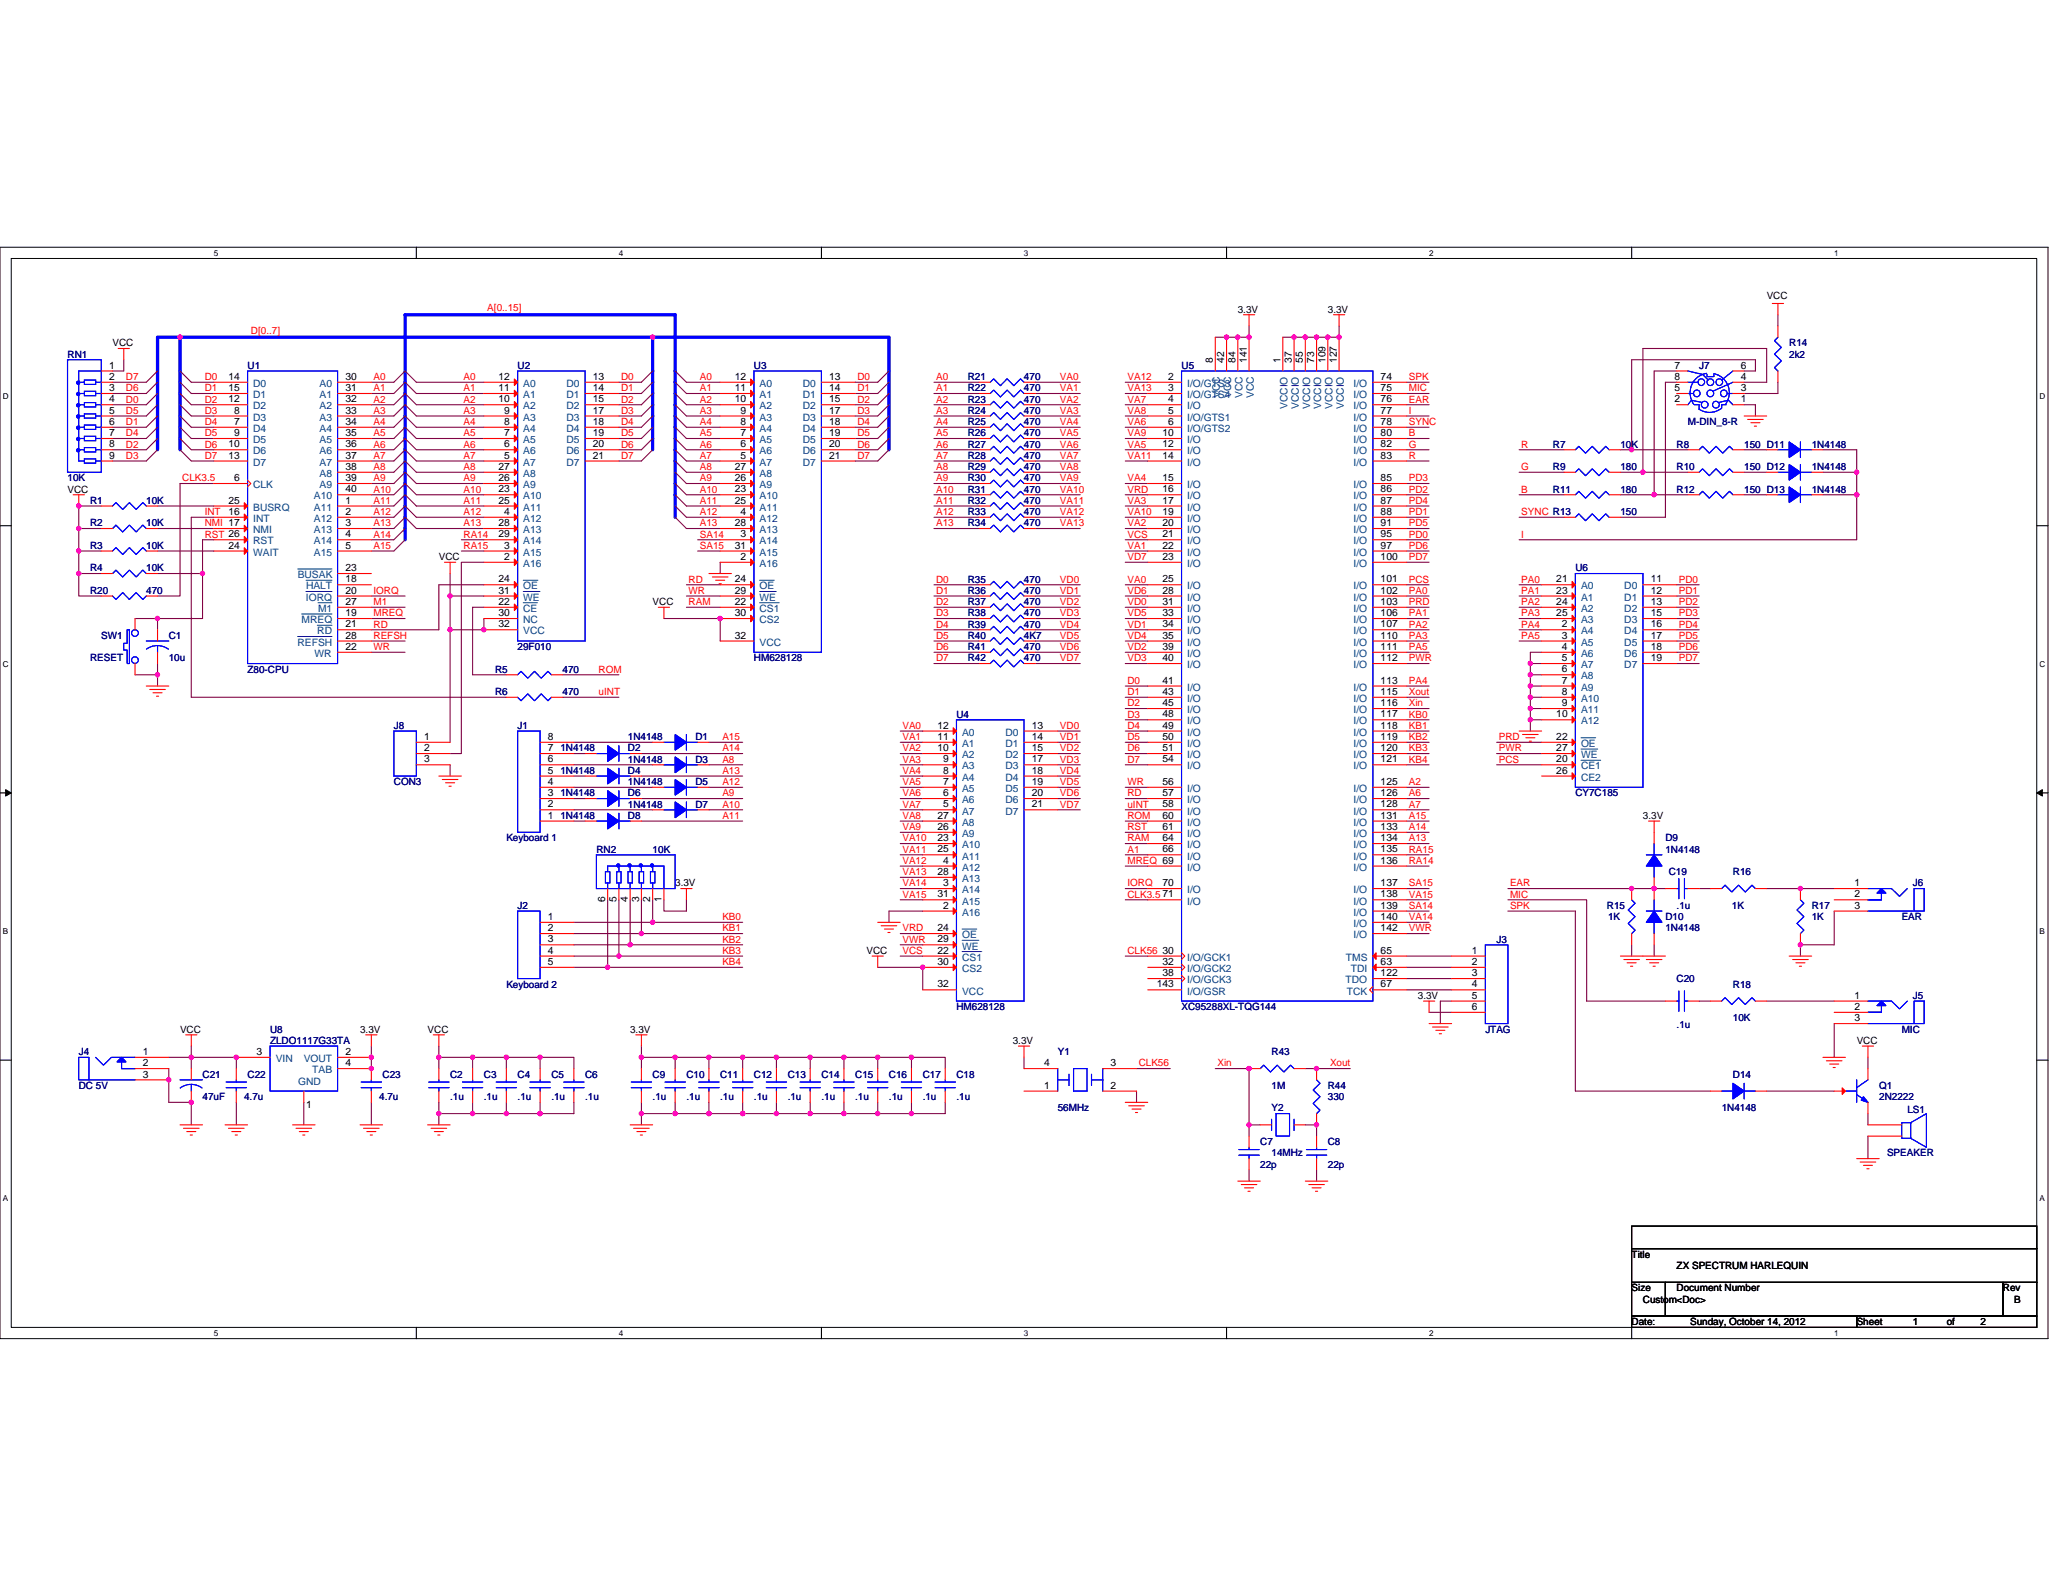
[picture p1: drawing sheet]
<svg xmlns="http://www.w3.org/2000/svg" width="279mm" height="216mm" viewBox="0 0 279 216" stroke-linecap="round" stroke-linejoin="round" font-family="sans-serif">
<defs><g id="words">
<g font-size="1.4">
<text x="239.3" y="40.5">VCC</text>
<text x="15.2" y="46.9">VCC</text>
<text x="167.6" y="42.3">3.3V</text>
<text x="179.8" y="42.3">3.3V</text>
<text x="14.8" y="51.5">2</text>
<text x="14.8" y="53">3</text>
<text x="14.8" y="49.9">1</text>
<text x="30.9" y="51.5">14</text>
<text x="30.9" y="53">15</text>
<text x="46.8" y="51.5">30</text>
<text x="46.8" y="53">31</text>
<text x="67.5" y="51.5">12</text>
<text x="67.5" y="53">11</text>
<text x="80.3" y="51.5">13</text>
<text x="80.3" y="53">14</text>
<text x="99.5" y="51.5">12</text>
<text x="99.5" y="53">11</text>
<text x="112.3" y="51.5">13</text>
<text x="112.3" y="53">14</text>
<text x="158.2" y="51.5">2</text>
<text x="158.2" y="53">3</text>
<text x="164.3" y="49.2" transform="rotate(-90 164.3 49.2)">8</text>
<text x="165.8" y="49.2" transform="rotate(-90 165.8 49.2)">42</text>
<text x="167.3" y="49.2" transform="rotate(-90 167.3 49.2)">84</text>
<text x="168.8" y="49.2" transform="rotate(-90 168.8 49.2)">141</text>
<text x="173.4" y="49.2" transform="rotate(-90 173.4 49.2)">1</text>
<text x="174.9" y="49.2" transform="rotate(-90 174.9 49.2)">37</text>
<text x="176.5" y="49.2" transform="rotate(-90 176.5 49.2)">55</text>
<text x="178" y="49.2" transform="rotate(-90 178 49.2)">73</text>
<text x="179.5" y="49.2" transform="rotate(-90 179.5 49.2)">109</text>
<text x="181" y="49.2" transform="rotate(-90 181 49.2)">127</text>
<text x="187" y="51.5">74</text>
<text x="187" y="53">75</text>
<text x="226.8" y="53">5</text>
<text x="226.8" y="49.9">7</text>
<text x="226.8" y="51.5">8</text>
<text x="235.8" y="53">3</text>
<text x="235.8" y="51.5">4</text>
<text x="235.8" y="49.9">6</text>
<text x="14.8" y="54.5">4</text>
<text x="14.8" y="56">5</text>
<text x="14.8" y="57.6">6</text>
<text x="14.8" y="59.1">7</text>
<text x="30.9" y="54.5">12</text>
<text x="31.7" y="56">8</text>
<text x="31.7" y="57.6">7</text>
<text x="31.7" y="59.1">9</text>
<text x="46.8" y="54.5">32</text>
<text x="46.8" y="56">33</text>
<text x="46.8" y="57.6">34</text>
<text x="46.8" y="59.1">35</text>
<text x="67.5" y="54.5">10</text>
<text x="68.3" y="56">9</text>
<text x="68.3" y="57.6">8</text>
<text x="68.3" y="59.1">7</text>
<text x="80.3" y="54.5">15</text>
<text x="80.3" y="56">17</text>
<text x="80.3" y="57.6">18</text>
<text x="80.3" y="59.1">19</text>
<text x="99.5" y="54.5">10</text>
<text x="100.3" y="56">9</text>
<text x="100.3" y="57.6">8</text>
<text x="100.3" y="59.1">7</text>
<text x="112.3" y="54.5">15</text>
<text x="112.3" y="56">17</text>
<text x="112.3" y="57.6">18</text>
<text x="112.3" y="59.1">19</text>
<text x="157.4" y="59.1">10</text>
<text x="158.2" y="54.5">4</text>
<text x="158.2" y="56">5</text>
<text x="158.2" y="57.6">6</text>
<text x="187" y="54.5">76</text>
<text x="187" y="56">77</text>
<text x="187" y="57.6">78</text>
<text x="187" y="59.1">80</text>
<text x="226.8" y="54.5">2</text>
<text x="235.8" y="54.5">1</text>
<text x="14.8" y="60.6">8</text>
<text x="14.8" y="62.1">9</text>
<text x="30.9" y="60.6">10</text>
<text x="30.9" y="62.1">13</text>
<text x="31.7" y="65.2">6</text>
<text x="46.8" y="60.6">36</text>
<text x="46.8" y="62.1">37</text>
<text x="46.8" y="63.6">38</text>
<text x="46.8" y="65.2">39</text>
<text x="67.5" y="63.6">27</text>
<text x="67.5" y="65.2">26</text>
<text x="68.3" y="60.6">6</text>
<text x="68.3" y="62.1">5</text>
<text x="80.3" y="60.6">20</text>
<text x="80.3" y="62.1">21</text>
<text x="99.5" y="63.6">27</text>
<text x="99.5" y="65.2">26</text>
<text x="100.3" y="60.6">6</text>
<text x="100.3" y="62.1">5</text>
<text x="112.3" y="60.6">20</text>
<text x="112.3" y="62.1">21</text>
<text x="157.4" y="60.6">12</text>
<text x="157.4" y="62.1">14</text>
<text x="157.4" y="65.2">15</text>
<text x="187" y="60.6">82</text>
<text x="187" y="62.1">83</text>
<text x="187" y="65.2">85</text>
<text x="9.1" y="66.7">VCC</text>
<text x="30.9" y="69.7">16</text>
<text x="30.9" y="68.2">25</text>
<text x="46.8" y="66.7">40</text>
<text x="46.8" y="68.2">1</text>
<text x="46.8" y="69.7">2</text>
<text x="46.8" y="71.3">3</text>
<text x="67.5" y="66.7">23</text>
<text x="67.5" y="68.2">25</text>
<text x="67.5" y="71.3">28</text>
<text x="68.3" y="69.7">4</text>
<text x="99.5" y="66.7">23</text>
<text x="99.5" y="68.2">25</text>
<text x="99.5" y="71.3">28</text>
<text x="100.3" y="69.7">4</text>
<text x="157.4" y="66.7">16</text>
<text x="157.4" y="68.2">17</text>
<text x="157.4" y="69.7">19</text>
<text x="157.4" y="71.3">20</text>
<text x="187" y="66.7">86</text>
<text x="187" y="68.2">87</text>
<text x="187" y="69.7">88</text>
<text x="187" y="71.3">91</text>
<text x="30.9" y="74.3">24</text>
<text x="46.8" y="77.4">23</text>
<text x="46.8" y="72.8">4</text>
<text x="46.8" y="74.3">5</text>
<text x="59.4" y="75.9">VCC</text>
<text x="67.5" y="72.8">29</text>
<text x="68.3" y="74.3">3</text>
<text x="68.3" y="75.8">2</text>
<text x="99.5" y="74.3">31</text>
<text x="100.3" y="72.8">3</text>
<text x="100.3" y="75.8">2</text>
<text x="157.4" y="72.8">21</text>
<text x="157.4" y="74.3">22</text>
<text x="157.4" y="75.8">23</text>
<text x="187" y="75.8">100</text>
<text x="187" y="72.8">95</text>
<text x="187" y="74.3">97</text>
<text x="46.8" y="80.4">20</text>
<text x="46.8" y="78.9">18</text>
<text x="46.8" y="81.9">27</text>
<text x="46.8" y="83.5">19</text>
<text x="67.5" y="83.5">30</text>
<text x="67.5" y="81.9">22</text>
<text x="67.5" y="78.9">24</text>
<text x="67.5" y="80.4">31</text>
<text x="88.4" y="82">VCC</text>
<text x="99.5" y="83.5">30</text>
<text x="99.5" y="78.9">24</text>
<text x="99.5" y="80.4">29</text>
<text x="99.5" y="81.9">22</text>
<text x="157.4" y="78.9">25</text>
<text x="157.4" y="80.4">28</text>
<text x="157.4" y="81.9">31</text>
<text x="157.4" y="83.5">33</text>
<text x="187" y="78.9">101</text>
<text x="187" y="80.4">102</text>
<text x="187" y="81.9">103</text>
<text x="187" y="83.5">106</text>
<text x="210.8" y="78.9">21</text>
<text x="210.8" y="80.4">23</text>
<text x="210.8" y="81.9">24</text>
<text x="210.8" y="83.5">25</text>
<text x="223.6" y="78.9">11</text>
<text x="223.6" y="80.4">12</text>
<text x="223.6" y="81.9">13</text>
<text x="223.6" y="83.5">15</text>
<text x="46.8" y="88">22</text>
<text x="46.8" y="85">21</text>
<text x="46.8" y="86.5">28</text>
<text x="67.5" y="85">32</text>
<text x="99.5" y="86.5">32</text>
<text x="157.4" y="85">34</text>
<text x="157.4" y="86.5">35</text>
<text x="157.4" y="88">39</text>
<text x="157.4" y="89.6">40</text>
<text x="187" y="85">107</text>
<text x="187" y="86.5">110</text>
<text x="187" y="88">111</text>
<text x="187" y="89.6">112</text>
<text x="211.5" y="85">2</text>
<text x="211.5" y="86.5">3</text>
<text x="211.5" y="88">4</text>
<text x="211.5" y="89.6">5</text>
<text x="223.6" y="85">16</text>
<text x="223.6" y="86.5">17</text>
<text x="223.6" y="88">18</text>
<text x="223.6" y="89.6">19</text>
<text x="157.4" y="92.6">41</text>
<text x="157.4" y="94.1">43</text>
<text x="157.4" y="95.7">45</text>
<text x="187" y="92.6">113</text>
<text x="187" y="94.1">115</text>
<text x="187" y="95.7">116</text>
<text x="211.5" y="91.1">6</text>
<text x="211.5" y="92.6">7</text>
<text x="211.5" y="94.1">8</text>
<text x="211.5" y="95.7">9</text>
<text x="57.4" y="100.2">1</text>
<text x="57.4" y="101.7">2</text>
<text x="74.2" y="101.7">7</text>
<text x="74.2" y="100.2">8</text>
<text x="127" y="98.7">12</text>
<text x="127" y="100.2">11</text>
<text x="127" y="101.7">10</text>
<text x="139.7" y="98.7">13</text>
<text x="139.7" y="100.2">14</text>
<text x="139.7" y="101.7">15</text>
<text x="157.4" y="97.2">48</text>
<text x="157.4" y="98.7">49</text>
<text x="157.4" y="100.2">50</text>
<text x="157.4" y="101.7">51</text>
<text x="187" y="97.2">117</text>
<text x="187" y="98.7">118</text>
<text x="187" y="100.2">119</text>
<text x="187" y="101.7">120</text>
<text x="210.8" y="97.2">10</text>
<text x="210.8" y="100.2">22</text>
<text x="210.8" y="101.7">27</text>
<text x="57.4" y="103.3">3</text>
<text x="74.2" y="107.8">3</text>
<text x="74.2" y="106.3">4</text>
<text x="74.2" y="104.8">5</text>
<text x="74.2" y="103.3">6</text>
<text x="127.7" y="103.3">9</text>
<text x="127.7" y="104.8">8</text>
<text x="127.7" y="106.3">7</text>
<text x="127.7" y="107.8">6</text>
<text x="139.7" y="103.3">17</text>
<text x="139.7" y="104.8">18</text>
<text x="139.7" y="106.3">19</text>
<text x="139.7" y="107.8">20</text>
<text x="157.4" y="103.3">54</text>
<text x="157.4" y="106.3">56</text>
<text x="157.4" y="107.8">57</text>
<text x="187" y="103.3">121</text>
<text x="187" y="106.3">125</text>
<text x="187" y="107.8">126</text>
<text x="210.8" y="104.8">26</text>
<text x="210.8" y="103.3">20</text>
<text x="74.2" y="110.9">1</text>
<text x="74.2" y="109.4">2</text>
<text x="127" y="110.9">27</text>
<text x="127" y="112.4">26</text>
<text x="127" y="113.9">23</text>
<text x="127.7" y="109.4">5</text>
<text x="139.7" y="109.4">21</text>
<text x="157.4" y="109.4">58</text>
<text x="157.4" y="110.9">60</text>
<text x="157.4" y="112.4">61</text>
<text x="157.4" y="113.9">64</text>
<text x="187" y="109.4">128</text>
<text x="187" y="110.9">131</text>
<text x="187" y="112.4">133</text>
<text x="187" y="113.9">134</text>
<text x="222.5" y="110.9">3.3V</text>
<text x="127" y="115.5">25</text>
<text x="127" y="118.5">28</text>
<text x="127.7" y="117">4</text>
<text x="157.4" y="115.5">66</text>
<text x="187" y="115.5">135</text>
<text x="187" y="117">136</text>
<text x="74.2" y="124.6">1</text>
<text x="82" y="122.2" transform="rotate(-90 82 122.2)">6</text>
<text x="83.5" y="122.2" transform="rotate(-90 83.5 122.2)">5</text>
<text x="85" y="122.2" transform="rotate(-90 85 122.2)">4</text>
<text x="86.6" y="122.2" transform="rotate(-90 86.6 122.2)">3</text>
<text x="88.1" y="122.2" transform="rotate(-90 88.1 122.2)">2</text>
<text x="89.6" y="122.2" transform="rotate(-90 89.6 122.2)">1</text>
<text x="91.4" y="120.1">3.3V</text>
<text x="127" y="121.6">31</text>
<text x="127.7" y="120">3</text>
<text x="127.7" y="123.1">2</text>
<text x="157.4" y="120">70</text>
<text x="157.4" y="121.6">71</text>
<text x="187" y="120">137</text>
<text x="187" y="121.6">138</text>
<text x="187" y="123.1">139</text>
<text x="187" y="124.6">140</text>
<text x="251.2" y="120">1</text>
<text x="251.2" y="121.6">2</text>
<text x="251.2" y="123.1">3</text>
<text x="74.2" y="126.1">2</text>
<text x="74.2" y="127.7">3</text>
<text x="74.2" y="129.2">4</text>
<text x="74.2" y="130.7">5</text>
<text x="117.3" y="129.2">VCC</text>
<text x="127" y="130.7">30</text>
<text x="127" y="126.1">24</text>
<text x="127" y="127.7">29</text>
<text x="127" y="129.2">22</text>
<text x="157.4" y="129.2">30</text>
<text x="157.4" y="130.7">32</text>
<text x="187" y="126.1">142</text>
<text x="187" y="130.7">63</text>
<text x="187" y="129.2">65</text>
<text x="199.3" y="129.2">1</text>
<text x="199.3" y="130.7">2</text>
<text x="127" y="133.8">32</text>
<text x="156.7" y="133.8">143</text>
<text x="157.4" y="132.2">38</text>
<text x="187" y="133.8">67</text>
<text x="187" y="132.2">122</text>
<text x="192" y="135.3">3.3V</text>
<text x="199.3" y="132.2">3</text>
<text x="199.3" y="133.8">4</text>
<text x="199.3" y="135.3">5</text>
<text x="199.3" y="136.8">6</text>
<text x="251.2" y="135.3">1</text>
<text x="251.2" y="136.8">2</text>
<text x="19.3" y="142.9">1</text>
<text x="24.4" y="139.9">VCC</text>
<text x="34.8" y="142.9">3</text>
<text x="46.8" y="142.9">2</text>
<text x="48.8" y="139.9">3.3V</text>
<text x="57.9" y="139.9">VCC</text>
<text x="85.3" y="139.9">3.3V</text>
<text x="137.2" y="141.4">3.3V</text>
<text x="251.2" y="138.3">3</text>
<text x="251.5" y="141.4">VCC</text>
<text x="19.3" y="144.4">2</text>
<text x="19.3" y="145.9">3</text>
<text x="46.8" y="144.4">4</text>
<text x="141.4" y="147.5">1</text>
<text x="141.4" y="144.4">4</text>
<text x="150.4" y="147.5">2</text>
<text x="150.4" y="144.4">3</text>
<text x="41.5" y="150.1">1</text>
<text x="221" y="170.3">Title</text>
<text x="227.1" y="171.9">ZX SPECTRUM HARLEQUIN</text>
<text x="221" y="174.9">Size</text>
<text x="221" y="179.5">Date:</text>
<text x="222.5" y="176.4">Custom&lt;Doc&gt;</text>
<text x="227.1" y="174.9">Document Number</text>
<text x="228.9" y="179.5">Sunday, October 14, 2012</text>
<text x="251.5" y="179.5">Sheet</text>
<text x="259.1" y="179.5">1</text>
<text x="263.7" y="179.5">of</text>
<text x="268.2" y="179.5">2</text>
<text x="271.3" y="174.9">Rev</text>
<text x="272.8" y="176.4">B</text>
</g>
<g font-size="1.4" fill="#f00">
<text x="34" y="45.2">D[0..7]</text>
<text x="66" y="42.2">A[0..15]</text>
<text x="17.1" y="51.5">D7</text>
<text x="17.1" y="53">D6</text>
<text x="27.7" y="51.5">D0</text>
<text x="27.7" y="53">D1</text>
<text x="50.6" y="51.5">A0</text>
<text x="50.6" y="53">A1</text>
<text x="62.8" y="51.5">A0</text>
<text x="62.8" y="53">A1</text>
<text x="84.1" y="51.5">D0</text>
<text x="84.1" y="53">D1</text>
<text x="94.8" y="51.5">A0</text>
<text x="94.8" y="53">A1</text>
<text x="116.1" y="53">D1</text>
<text x="116.1" y="51.5">D0</text>
<text x="126.8" y="51.5">A0</text>
<text x="126.8" y="53">A1</text>
<text x="143.6" y="51.5">VA0</text>
<text x="143.6" y="53">VA1</text>
<text x="152.7" y="51.5">VA12</text>
<text x="152.7" y="53">VA13</text>
<text x="190.8" y="51.5">SPK</text>
<text x="190.8" y="53">MIC</text>
<text x="17.1" y="54.5">D0</text>
<text x="17.1" y="56">D5</text>
<text x="17.1" y="59.1">D4</text>
<text x="17.1" y="57.6">D1</text>
<text x="27.7" y="54.5">D2</text>
<text x="27.7" y="56">D3</text>
<text x="27.7" y="57.6">D4</text>
<text x="27.7" y="59.1">D5</text>
<text x="50.6" y="54.5">A2</text>
<text x="50.6" y="56">A3</text>
<text x="50.6" y="57.6">A4</text>
<text x="50.6" y="59.1">A5</text>
<text x="62.8" y="54.5">A2</text>
<text x="62.8" y="56">A3</text>
<text x="62.8" y="57.6">A4</text>
<text x="62.8" y="59.1">A5</text>
<text x="84.1" y="54.5">D2</text>
<text x="84.1" y="56">D3</text>
<text x="84.1" y="57.6">D4</text>
<text x="84.1" y="59.1">D5</text>
<text x="94.8" y="54.5">A2</text>
<text x="94.8" y="56">A3</text>
<text x="94.8" y="57.6">A4</text>
<text x="94.8" y="59.1">A5</text>
<text x="116.1" y="59.1">D5</text>
<text x="116.1" y="57.6">D4</text>
<text x="116.1" y="56">D3</text>
<text x="116.1" y="54.5">D2</text>
<text x="126.8" y="54.5">A2</text>
<text x="126.8" y="56">A3</text>
<text x="126.8" y="57.6">A4</text>
<text x="126.8" y="59.1">A5</text>
<text x="143.6" y="54.5">VA2</text>
<text x="143.6" y="56">VA3</text>
<text x="143.6" y="57.6">VA4</text>
<text x="143.6" y="59.1">VA5</text>
<text x="152.7" y="54.5">VA7</text>
<text x="152.7" y="56">VA8</text>
<text x="152.7" y="57.6">VA6</text>
<text x="152.7" y="59.1">VA9</text>
<text x="190.8" y="54.5">EAR</text>
<text x="190.8" y="56">I</text>
<text x="190.8" y="57.6">SYNC</text>
<text x="190.8" y="59.1">B</text>
<text x="17.1" y="60.6">D2</text>
<text x="17.1" y="62.1">D3</text>
<text x="24.7" y="65.2">CLK3.5</text>
<text x="27.7" y="60.6">D6</text>
<text x="27.7" y="62.1">D7</text>
<text x="50.6" y="60.6">A6</text>
<text x="50.6" y="62.1">A7</text>
<text x="50.6" y="63.7">A8</text>
<text x="50.6" y="65.2">A9</text>
<text x="62.8" y="60.6">A6</text>
<text x="62.8" y="62.1">A7</text>
<text x="62.8" y="63.7">A8</text>
<text x="62.8" y="65.2">A9</text>
<text x="84.1" y="60.6">D6</text>
<text x="84.1" y="62.1">D7</text>
<text x="94.8" y="60.6">A6</text>
<text x="94.8" y="62.1">A7</text>
<text x="94.8" y="63.7">A8</text>
<text x="94.8" y="65.2">A9</text>
<text x="116.1" y="62.1">D7</text>
<text x="116.1" y="60.6">D6</text>
<text x="126.8" y="60.6">A6</text>
<text x="126.8" y="62.1">A7</text>
<text x="126.8" y="63.7">A8</text>
<text x="126.8" y="65.2">A9</text>
<text x="143.6" y="60.6">VA6</text>
<text x="143.6" y="62.1">VA7</text>
<text x="143.6" y="63.7">VA8</text>
<text x="143.6" y="65.2">VA9</text>
<text x="152.7" y="60.6">VA5</text>
<text x="152.7" y="62.1">VA11</text>
<text x="152.7" y="65.2">VA4</text>
<text x="190.8" y="60.6">G</text>
<text x="190.8" y="62.1">R</text>
<text x="190.8" y="65.2">PD3</text>
<text x="206" y="60.6">R</text>
<text x="206" y="63.7">G</text>
<text x="27.7" y="69.8">INT</text>
<text x="27.7" y="71.3">NMI 17</text>
<text x="50.6" y="66.7">A10</text>
<text x="50.6" y="68.2">A11</text>
<text x="50.6" y="69.8">A12</text>
<text x="50.6" y="71.3">A13</text>
<text x="62.8" y="66.7">A10</text>
<text x="62.8" y="68.2">A11</text>
<text x="62.8" y="71.3">A13</text>
<text x="62.8" y="69.8">A12</text>
<text x="94.8" y="66.7">A10</text>
<text x="94.8" y="68.2">A11</text>
<text x="94.8" y="69.8">A12</text>
<text x="94.8" y="71.3">A13</text>
<text x="126.8" y="66.7">A10</text>
<text x="126.8" y="68.2">A11</text>
<text x="126.8" y="69.8">A12</text>
<text x="126.8" y="71.3">A13</text>
<text x="143.6" y="71.3">VA13</text>
<text x="143.6" y="66.7">VA10</text>
<text x="143.6" y="68.2">VA11</text>
<text x="143.6" y="69.8">VA12</text>
<text x="152.7" y="66.7">VRD</text>
<text x="152.7" y="68.2">VA3</text>
<text x="152.7" y="69.8">VA10</text>
<text x="152.7" y="71.3">VA2</text>
<text x="190.8" y="66.7">PD2</text>
<text x="190.8" y="68.2">PD4</text>
<text x="190.8" y="69.8">PD1</text>
<text x="190.8" y="71.3">PD5</text>
<text x="206" y="66.7">B</text>
<text x="206" y="69.8">SYNC R13</text>
<text x="27.7" y="72.8">RST 26</text>
<text x="50.6" y="72.8">A14</text>
<text x="50.6" y="74.3">A15</text>
<text x="62.8" y="74.3">RA15</text>
<text x="62.8" y="72.8">RA14</text>
<text x="94.8" y="72.8">SA14</text>
<text x="94.8" y="74.3">SA15</text>
<text x="152.7" y="72.8">VCS</text>
<text x="152.7" y="74.3">VA1</text>
<text x="152.7" y="75.9">VD7</text>
<text x="190.8" y="72.8">PD0</text>
<text x="190.8" y="74.3">PD6</text>
<text x="190.8" y="75.9">PD7</text>
<text x="206" y="72.8">I</text>
<text x="50.6" y="83.5">MREQ</text>
<text x="50.6" y="82">M1</text>
<text x="50.6" y="80.4">IORQ</text>
<text x="93.3" y="78.9">RD</text>
<text x="93.3" y="80.4">WR</text>
<text x="93.3" y="82">RAM</text>
<text x="126.8" y="78.9">D0</text>
<text x="126.8" y="80.4">D1</text>
<text x="126.8" y="82">D2</text>
<text x="126.8" y="83.5">D3</text>
<text x="143.6" y="78.9">VD0</text>
<text x="143.6" y="80.4">VD1</text>
<text x="143.6" y="82">VD2</text>
<text x="143.6" y="83.5">VD3</text>
<text x="152.7" y="78.9">VA0</text>
<text x="152.7" y="80.4">VD6</text>
<text x="152.7" y="82">VD0</text>
<text x="152.7" y="83.5">VD5</text>
<text x="190.8" y="78.9">PCS</text>
<text x="190.8" y="80.4">PA0</text>
<text x="190.8" y="82">PRD</text>
<text x="190.8" y="83.5">PA1</text>
<text x="206" y="78.9">PA0</text>
<text x="206" y="80.4">PA1</text>
<text x="206" y="82">PA2</text>
<text x="206" y="83.5">PA3</text>
<text x="227.4" y="78.9">PD0</text>
<text x="227.4" y="80.4">PD1</text>
<text x="227.4" y="82">PD2</text>
<text x="227.4" y="83.5">PD3</text>
<text x="50.6" y="85">RD</text>
<text x="50.6" y="88.1">WR</text>
<text x="50.6" y="86.5">REFSH</text>
<text x="126.8" y="85">D4</text>
<text x="126.8" y="86.5">D5</text>
<text x="126.8" y="88.1">D6</text>
<text x="126.8" y="89.6">D7</text>
<text x="143.6" y="85">VD4</text>
<text x="143.6" y="86.5">VD5</text>
<text x="143.6" y="88.1">VD6</text>
<text x="143.6" y="89.6">VD7</text>
<text x="152.7" y="85">VD1</text>
<text x="152.7" y="86.5">VD4</text>
<text x="152.7" y="88.1">VD2</text>
<text x="152.7" y="89.6">VD3</text>
<text x="190.8" y="85">PA2</text>
<text x="190.8" y="86.5">PA3</text>
<text x="190.8" y="88.1">PA5</text>
<text x="190.8" y="89.6">PWR</text>
<text x="206" y="85">PA4</text>
<text x="206" y="86.5">PA5</text>
<text x="227.4" y="85">PD4</text>
<text x="227.4" y="86.5">PD5</text>
<text x="227.4" y="88.1">PD6</text>
<text x="227.4" y="89.6">PD7</text>
<text x="81.1" y="91.1">ROM</text>
<text x="81.1" y="94.1">uINT</text>
<text x="152.7" y="92.6">D0</text>
<text x="152.7" y="94.1">D1</text>
<text x="152.7" y="95.7">D2</text>
<text x="190.8" y="92.6">PA4</text>
<text x="190.8" y="94.1">Xout</text>
<text x="190.8" y="95.7">Xin</text>
<text x="97.8" y="100.2">A15</text>
<text x="97.8" y="101.8">A14</text>
<text x="122.2" y="98.7">VA0</text>
<text x="122.2" y="100.2">VA1</text>
<text x="122.2" y="101.8">VA2</text>
<text x="143.6" y="98.7">VD0</text>
<text x="143.6" y="100.2">VD1</text>
<text x="143.6" y="101.8">VD2</text>
<text x="152.7" y="97.2">D3</text>
<text x="152.7" y="98.7">D4</text>
<text x="152.7" y="100.2">D5</text>
<text x="152.7" y="101.8">D6</text>
<text x="190.8" y="101.8">KB3</text>
<text x="190.8" y="97.2">KB0</text>
<text x="190.8" y="98.7">KB1</text>
<text x="190.8" y="100.2">KB2</text>
<text x="203" y="100.2">PRD</text>
<text x="203" y="101.8">PWR</text>
<text x="97.8" y="103.3">A8</text>
<text x="97.8" y="104.8">A13</text>
<text x="97.8" y="106.3">A12</text>
<text x="97.8" y="107.9">A9</text>
<text x="122.2" y="103.3">VA3</text>
<text x="122.2" y="104.8">VA4</text>
<text x="122.2" y="106.3">VA5</text>
<text x="122.2" y="107.9">VA6</text>
<text x="143.6" y="103.3">VD3</text>
<text x="143.6" y="104.8">VD4</text>
<text x="143.6" y="106.3">VD5</text>
<text x="143.6" y="107.9">VD6</text>
<text x="152.7" y="103.3">D7</text>
<text x="152.7" y="106.3">WR</text>
<text x="152.7" y="107.9">RD</text>
<text x="190.8" y="103.3">KB4</text>
<text x="190.8" y="106.3">A2</text>
<text x="190.8" y="107.9">A6</text>
<text x="203" y="103.3">PCS</text>
<text x="97.8" y="109.4">A10</text>
<text x="97.8" y="110.9">A11</text>
<text x="122.2" y="109.4">VA7</text>
<text x="122.2" y="110.9">VA8</text>
<text x="122.2" y="112.4">VA9</text>
<text x="122.2" y="114">VA10</text>
<text x="143.6" y="109.4">VD7</text>
<text x="152.7" y="109.4">uINT</text>
<text x="152.7" y="110.9">ROM</text>
<text x="152.7" y="112.4">RST</text>
<text x="152.7" y="114">RAM</text>
<text x="190.8" y="109.4">A7</text>
<text x="190.8" y="110.9">A15</text>
<text x="190.8" y="112.4">A14</text>
<text x="190.8" y="114">A13</text>
<text x="122.2" y="115.5">VA11</text>
<text x="122.2" y="117">VA12</text>
<text x="122.2" y="118.5">VA13</text>
<text x="152.7" y="115.5">A1</text>
<text x="152.7" y="117">MREQ 69</text>
<text x="190.8" y="115.5">RA15</text>
<text x="190.8" y="117">RA14</text>
<text x="97.8" y="124.6">KB0</text>
<text x="122.2" y="120.1">VA14</text>
<text x="122.2" y="121.6">VA15</text>
<text x="152.7" y="121.6">CLK3.5</text>
<text x="152.7" y="120.1">IORQ</text>
<text x="190.8" y="120.1">SA15</text>
<text x="190.8" y="121.6">VA15</text>
<text x="190.8" y="123.1">SA14</text>
<text x="190.8" y="124.6">VA14</text>
<text x="204.5" y="121.6">MIC</text>
<text x="204.5" y="123.1">SPK</text>
<text x="204.5" y="120.1">EAR</text>
<text x="97.8" y="126.2">KB1</text>
<text x="97.8" y="127.7">KB2</text>
<text x="97.8" y="129.2">KB3</text>
<text x="97.8" y="130.7">KB4</text>
<text x="122.2" y="126.2">VRD</text>
<text x="122.2" y="127.7">VWR</text>
<text x="122.2" y="129.2">VCS</text>
<text x="152.7" y="129.2">CLK56</text>
<text x="190.8" y="126.2">VWR</text>
<text x="154.2" y="144.4">CLK56</text>
<text x="164.9" y="144.4">Xin</text>
<text x="180.1" y="144.4">Xout</text>
</g>
<g font-size="1.4" fill="#000080">
<text x="242.3" y="46.9">R14</text>
<text x="9.1" y="48.4">RN1</text>
<text x="33.5" y="50">U1</text>
<text x="70.1" y="50">U2</text>
<text x="102.1" y="50">U3</text>
<text x="131.1" y="51.5">R21</text>
<text x="131.1" y="53">R22</text>
<text x="138.7" y="51.5">470</text>
<text x="138.7" y="53">470</text>
<text x="160" y="50">U5</text>
<text x="230.1" y="50">J7</text>
<text x="242.3" y="48.4">2k2</text>
<text x="131.1" y="59.1">R26</text>
<text x="131.1" y="57.6">R25</text>
<text x="131.1" y="56">R24</text>
<text x="131.1" y="54.5">R23</text>
<text x="138.7" y="59.1">470</text>
<text x="138.7" y="57.6">470</text>
<text x="138.7" y="56">470</text>
<text x="138.7" y="54.5">470</text>
<text x="228.6" y="57.6">M-DIN_8-R</text>
<text x="9.1" y="65.2">10K</text>
<text x="131.1" y="65.2">R30</text>
<text x="131.1" y="63.7">R29</text>
<text x="131.1" y="62.1">R28</text>
<text x="131.1" y="60.6">R27</text>
<text x="138.7" y="65.2">470</text>
<text x="138.7" y="63.7">470</text>
<text x="138.7" y="62.1">470</text>
<text x="138.7" y="60.6">470</text>
<text x="210.3" y="63.7">R9</text>
<text x="210.3" y="60.6">R7</text>
<text x="219.5" y="63.7">180</text>
<text x="219.5" y="60.6">10K</text>
<text x="227.1" y="63.7">R10</text>
<text x="227.1" y="60.6">R8</text>
<text x="236.2" y="63.7">150 D12</text>
<text x="236.2" y="60.6">150 D11</text>
<text x="245.4" y="60.6">1N4148</text>
<text x="245.4" y="63.7">1N4148</text>
<text x="12.2" y="68.2">R1</text>
<text x="12.2" y="71.3">R2</text>
<text x="19.8" y="68.2">10K</text>
<text x="19.8" y="71.3">10K</text>
<text x="131.1" y="69.8">R33</text>
<text x="131.1" y="68.2">R32</text>
<text x="131.1" y="66.7">R31</text>
<text x="131.1" y="71.3">R34</text>
<text x="138.7" y="69.8">470</text>
<text x="138.7" y="68.2">470</text>
<text x="138.7" y="66.7">470</text>
<text x="138.7" y="71.3">470</text>
<text x="210.3" y="66.7">R11</text>
<text x="219.5" y="69.8">150</text>
<text x="219.5" y="66.7">180</text>
<text x="227.1" y="66.7">R12</text>
<text x="236.2" y="66.7">150 D13</text>
<text x="245.4" y="66.7">1N4148</text>
<text x="12.2" y="74.3">R3</text>
<text x="12.2" y="77.4">R4</text>
<text x="19.8" y="74.3">10K</text>
<text x="19.8" y="77.4">10K</text>
<text x="213.4" y="77.4">U6</text>
<text x="12.2" y="80.4">R20</text>
<text x="19.8" y="80.4">470</text>
<text x="131.1" y="83.5">R38</text>
<text x="131.1" y="82">R37</text>
<text x="131.1" y="80.4">R36</text>
<text x="131.1" y="78.9">R35</text>
<text x="138.7" y="83.5">470</text>
<text x="138.7" y="82">470</text>
<text x="138.7" y="80.4">470</text>
<text x="138.7" y="78.9">470</text>
<text x="12.2" y="89.6">RESET</text>
<text x="13.7" y="86.5">SW1</text>
<text x="22.9" y="86.5">C1</text>
<text x="22.9" y="89.6">10u</text>
<text x="70.1" y="88.1">29F010</text>
<text x="102.1" y="89.6">HM628128</text>
<text x="131.1" y="85">R39</text>
<text x="131.1" y="89.6">R42</text>
<text x="131.1" y="88.1">R41</text>
<text x="131.1" y="86.5">R40</text>
<text x="138.7" y="85">470</text>
<text x="138.7" y="89.6">470</text>
<text x="138.7" y="88.1">470</text>
<text x="138.7" y="86.5">4K7</text>
<text x="33.5" y="91.1">Z80-CPU</text>
<text x="67.1" y="91.1">R5</text>
<text x="67.1" y="94.1">R6</text>
<text x="76.2" y="91.1">470</text>
<text x="76.2" y="94.1">470</text>
<text x="53.3" y="98.7">J8</text>
<text x="70.1" y="98.7">J1</text>
<text x="75.9" y="101.8">1N4148</text>
<text x="85" y="101.8">D2</text>
<text x="85" y="100.2">1N4148</text>
<text x="94.2" y="100.2">D1</text>
<text x="129.5" y="97.2">U4</text>
<text x="53.3" y="106.3">CON3</text>
<text x="75.9" y="107.9">1N4148</text>
<text x="75.9" y="104.8">1N4148</text>
<text x="85" y="107.9">D6</text>
<text x="85" y="104.8">D4</text>
<text x="85" y="103.3">1N4148</text>
<text x="85" y="106.3">1N4148</text>
<text x="94.2" y="103.3">D3</text>
<text x="94.2" y="106.3">D5</text>
<text x="213.4" y="107.9">CY7C185</text>
<text x="68.6" y="114">Keyboard 1</text>
<text x="75.9" y="110.9">1N4148</text>
<text x="85" y="110.9">D8</text>
<text x="85" y="109.4">1N4148</text>
<text x="94.2" y="109.4">D7</text>
<text x="225.6" y="114">D9</text>
<text x="80.8" y="115.5">RN2</text>
<text x="88.4" y="115.5">10K</text>
<text x="225.6" y="115.5">1N4148</text>
<text x="226" y="118.5">C19</text>
<text x="234.7" y="118.5">R16</text>
<text x="70.1" y="123.1">J2</text>
<text x="217.6" y="123.1">R15</text>
<text x="217.8" y="124.6">1K</text>
<text x="225.6" y="124.6">D10</text>
<text x="227.1" y="123.1">.1u</text>
<text x="234.5" y="123.1">1K</text>
<text x="245.4" y="123.1">R17</text>
<text x="245.4" y="124.6">1K</text>
<text x="257.6" y="124.6">EAR</text>
<text x="259.1" y="120.1">J6</text>
<text x="202.7" y="127.7">J3</text>
<text x="225.6" y="126.2">1N4148</text>
<text x="68.6" y="133.8">Keyboard 2</text>
<text x="129.5" y="136.8">HM628128</text>
<text x="160" y="136.8">XC95288XL-TQG144</text>
<text x="227.1" y="133">C20</text>
<text x="234.7" y="133.8">R18</text>
<text x="259.1" y="135.3">J5</text>
<text x="10.7" y="142.9">J4</text>
<text x="36.6" y="139.9">U8</text>
<text x="36.6" y="141.4">ZLDO1117G33TA</text>
<text x="143.3" y="142.9">Y1</text>
<text x="172.2" y="142.9">R43</text>
<text x="201.2" y="139.9">JTAG</text>
<text x="227.1" y="139.3">.1u</text>
<text x="234.7" y="138.3">10K</text>
<text x="257.6" y="139.9">MIC</text>
<text x="10.7" y="147.5">DC 5V</text>
<text x="27.4" y="146">C21</text>
<text x="27.4" y="149">47uF</text>
<text x="33.1" y="149">4.7u</text>
<text x="33.5" y="146">C22</text>
<text x="51.4" y="149">4.7u</text>
<text x="51.8" y="146">C23</text>
<text x="61" y="146">C2</text>
<text x="61" y="149">.1u</text>
<text x="65.5" y="146">C3</text>
<text x="65.5" y="149">.1u</text>
<text x="70.1" y="146">C4</text>
<text x="70.1" y="149">.1u</text>
<text x="74.7" y="146">C5</text>
<text x="74.7" y="149">.1u</text>
<text x="79.2" y="146">C6</text>
<text x="79.2" y="149">.1u</text>
<text x="88.4" y="146">C9</text>
<text x="88.4" y="149">.1u</text>
<text x="93" y="146">C10</text>
<text x="93" y="149">.1u</text>
<text x="97.5" y="146">C11</text>
<text x="97.5" y="149">.1u</text>
<text x="102.1" y="146">C12</text>
<text x="102.1" y="149">.1u</text>
<text x="106.7" y="146">C13</text>
<text x="106.7" y="149">.1u</text>
<text x="111.3" y="146">C14</text>
<text x="111.3" y="149">.1u</text>
<text x="115.8" y="146">C15</text>
<text x="115.8" y="149">.1u</text>
<text x="120.4" y="146">C16</text>
<text x="120.4" y="149">.1u</text>
<text x="125" y="146">C17</text>
<text x="125" y="149">.1u</text>
<text x="129.5" y="146">C18</text>
<text x="129.5" y="149">.1u</text>
<text x="172.2" y="147.5">1M</text>
<text x="179.8" y="147.5">R44</text>
<text x="179.8" y="149">330</text>
<text x="234.7" y="146">D14</text>
<text x="254.5" y="147.5">Q1</text>
<text x="254.5" y="149">2N2222</text>
<text x="143.3" y="150.5">56MHz</text>
<text x="170.7" y="155.1">C7</text>
<text x="172.2" y="150.5">Y2</text>
<text x="179.8" y="155.1">C8</text>
<text x="233.2" y="150.5">1N4148</text>
<text x="258.3" y="150.7">LS1</text>
<text x="170.7" y="158.2">22p</text>
<text x="172.2" y="156.6">14MHz</text>
<text x="179.8" y="158.2">22p</text>
<text x="255.6" y="156.6">SPEAKER</text>
</g>
<g font-size="1.4" fill="#004080">
<text x="34.3" y="52.4">D0</text>
<text x="34.3" y="53.9">D1</text>
<text x="43.3" y="52.4">A0</text>
<text x="43.3" y="53.9">A1</text>
<text x="70.9" y="52.4">A0</text>
<text x="70.9" y="53.9">A1</text>
<text x="76.7" y="52.4">D0</text>
<text x="76.7" y="53.9">D1</text>
<text x="102.9" y="52.4">A0</text>
<text x="102.9" y="53.9">A1</text>
<text x="108.7" y="52.4">D0</text>
<text x="108.7" y="53.9">D1</text>
<text x="160.8" y="52.4">I/O/GTS3</text>
<text x="160.8" y="53.9">I/O/GTS4</text>
<text x="165.2" y="53.9" transform="rotate(-90 165.2 53.9)">VCC</text>
<text x="166.8" y="53.9" transform="rotate(-90 166.8 53.9)">VCC</text>
<text x="168.3" y="53.9" transform="rotate(-90 168.3 53.9)">VCC</text>
<text x="169.8" y="53.9" transform="rotate(-90 169.8 53.9)">VCC</text>
<text x="183.3" y="52.4">I/O</text>
<text x="183.3" y="53.9">I/O</text>
<text x="34.3" y="55.5">D2</text>
<text x="34.3" y="57">D3</text>
<text x="34.3" y="58.5">D4</text>
<text x="43.3" y="55.5">A2</text>
<text x="43.3" y="57">A3</text>
<text x="43.3" y="58.5">A4</text>
<text x="70.9" y="55.5">A2</text>
<text x="70.9" y="57">A3</text>
<text x="70.9" y="58.5">A4</text>
<text x="76.7" y="55.5">D2</text>
<text x="76.7" y="57">D3</text>
<text x="76.7" y="58.5">D4</text>
<text x="102.9" y="55.5">A2</text>
<text x="102.9" y="57">A3</text>
<text x="102.9" y="58.5">A4</text>
<text x="108.7" y="55.5">D2</text>
<text x="108.7" y="57">D3</text>
<text x="108.7" y="58.5">D4</text>
<text x="160.8" y="55.5">I/O</text>
<text x="160.8" y="57">I/O/GTS1</text>
<text x="160.8" y="58.5">I/O/GTS2</text>
<text x="174.4" y="55.4" transform="rotate(-90 174.4 55.4)">VCCIO</text>
<text x="175.9" y="55.4" transform="rotate(-90 175.9 55.4)">VCCIO</text>
<text x="177.4" y="55.4" transform="rotate(-90 177.4 55.4)">VCCIO</text>
<text x="178.9" y="55.4" transform="rotate(-90 178.9 55.4)">VCCIO</text>
<text x="180.5" y="55.4" transform="rotate(-90 180.5 55.4)">VCCIO</text>
<text x="182" y="55.4" transform="rotate(-90 182 55.4)">VCCIO</text>
<text x="183.3" y="55.5">I/O</text>
<text x="183.3" y="57">I/O</text>
<text x="183.3" y="58.5">I/O</text>
<text x="34.3" y="60">D5</text>
<text x="34.3" y="61.6">D6</text>
<text x="34.3" y="63.1">D7</text>
<text x="43.3" y="60">A5</text>
<text x="43.3" y="61.6">A6</text>
<text x="43.3" y="63.1">A7</text>
<text x="43.3" y="64.6">A8</text>
<text x="70.9" y="60">A5</text>
<text x="70.9" y="61.6">A6</text>
<text x="70.9" y="63.1">A7</text>
<text x="70.9" y="64.6">A8</text>
<text x="76.7" y="60">D5</text>
<text x="76.7" y="61.6">D6</text>
<text x="76.7" y="63.1">D7</text>
<text x="102.9" y="60">A5</text>
<text x="102.9" y="61.6">A6</text>
<text x="102.9" y="63.1">A7</text>
<text x="102.9" y="64.6">A8</text>
<text x="108.7" y="60">D5</text>
<text x="108.7" y="61.6">D6</text>
<text x="108.7" y="63.1">D7</text>
<text x="160.8" y="60">I/O</text>
<text x="160.8" y="61.6">I/O</text>
<text x="160.8" y="63.1">I/O</text>
<text x="183.3" y="60">I/O</text>
<text x="183.3" y="61.6">I/O</text>
<text x="183.3" y="63.1">I/O</text>
<text x="34.3" y="70.7">INT</text>
<text x="34.3" y="69.2">BUSRQ</text>
<text x="34.3" y="66.1">CLK</text>
<text x="42.5" y="67.6">A10</text>
<text x="42.5" y="69.2">A11</text>
<text x="42.5" y="70.7">A12</text>
<text x="43.3" y="66.1">A9</text>
<text x="70.9" y="66.1">A9</text>
<text x="70.9" y="67.6">A10</text>
<text x="70.9" y="69.2">A11</text>
<text x="70.9" y="70.7">A12</text>
<text x="102.9" y="66.1">A9</text>
<text x="102.9" y="67.6">A10</text>
<text x="102.9" y="69.2">A11</text>
<text x="102.9" y="70.7">A12</text>
<text x="160.8" y="66.1">I/O</text>
<text x="160.8" y="67.6">I/O</text>
<text x="160.8" y="69.2">I/O</text>
<text x="160.8" y="70.7">I/O</text>
<text x="183.3" y="66.1">I/O</text>
<text x="183.3" y="67.6">I/O</text>
<text x="183.3" y="69.2">I/O</text>
<text x="183.3" y="70.7">I/O</text>
<text x="34.3" y="75.3">WAIT</text>
<text x="34.3" y="72.2">NMI</text>
<text x="34.3" y="73.7">RST</text>
<text x="42.5" y="72.2">A13</text>
<text x="42.5" y="73.7">A14</text>
<text x="42.5" y="75.3">A15</text>
<text x="70.9" y="72.2">A13</text>
<text x="70.9" y="73.7">A14</text>
<text x="70.9" y="75.3">A15</text>
<text x="70.9" y="76.8">A16</text>
<text x="102.9" y="72.2">A13</text>
<text x="102.9" y="73.7">A14</text>
<text x="102.9" y="75.3">A15</text>
<text x="102.9" y="76.8">A16</text>
<text x="160.8" y="72.2">I/O</text>
<text x="160.8" y="73.7">I/O</text>
<text x="160.8" y="75.3">I/O</text>
<text x="160.8" y="76.8">I/O</text>
<text x="183.3" y="76.8">I/O</text>
<text x="183.3" y="72.2">I/O</text>
<text x="183.3" y="73.7">I/O</text>
<text x="183.3" y="75.3">I/O</text>
<text x="40.3" y="78.3">BUSAK</text>
<text x="41.4" y="81.4">IORQ</text>
<text x="41.4" y="79.8">HALT</text>
<text x="43.1" y="82.9">M1</text>
<text x="70.9" y="82.9">CE</text>
<text x="70.9" y="79.8">OE</text>
<text x="70.9" y="81.4">WE</text>
<text x="102.9" y="79.8">OE</text>
<text x="102.9" y="81.4">WE</text>
<text x="102.9" y="82.9">CS1</text>
<text x="160.8" y="79.8">I/O</text>
<text x="160.8" y="81.4">I/O</text>
<text x="160.8" y="82.9">I/O</text>
<text x="183.3" y="79.8">I/O</text>
<text x="183.3" y="81.4">I/O</text>
<text x="183.3" y="82.9">I/O</text>
<text x="214.1" y="79.8">A0</text>
<text x="214.1" y="81.4">A1</text>
<text x="214.1" y="82.9">A2</text>
<text x="220" y="79.8">D0</text>
<text x="220" y="81.4">D1</text>
<text x="220" y="82.9">D2</text>
<text x="40.3" y="87.5">REFSH</text>
<text x="40.9" y="84.4">MREQ</text>
<text x="42.6" y="89">WR</text>
<text x="43" y="85.9">RD</text>
<text x="70.9" y="85.9">VCC</text>
<text x="70.9" y="84.4">NC</text>
<text x="102.9" y="87.5">VCC</text>
<text x="102.9" y="84.4">CS2</text>
<text x="160.8" y="84.4">I/O</text>
<text x="160.8" y="85.9">I/O</text>
<text x="160.8" y="87.5">I/O</text>
<text x="160.8" y="89">I/O</text>
<text x="183.3" y="84.4">I/O</text>
<text x="183.3" y="85.9">I/O</text>
<text x="183.3" y="87.5">I/O</text>
<text x="183.3" y="89">I/O</text>
<text x="214.1" y="84.4">A3</text>
<text x="214.1" y="85.9">A4</text>
<text x="214.1" y="87.5">A5</text>
<text x="214.1" y="89">A6</text>
<text x="220" y="84.4">D3</text>
<text x="220" y="85.9">D4</text>
<text x="220" y="87.5">D5</text>
<text x="220" y="89">D6</text>
<text x="160.8" y="90.5">I/O</text>
<text x="160.8" y="93.6">I/O</text>
<text x="160.8" y="95.1">I/O</text>
<text x="183.3" y="90.5">I/O</text>
<text x="183.3" y="93.6">I/O</text>
<text x="183.3" y="95.1">I/O</text>
<text x="214.1" y="90.5">A7</text>
<text x="214.1" y="92">A8</text>
<text x="214.1" y="93.6">A9</text>
<text x="214.1" y="95.1">A10</text>
<text x="220" y="90.5">D7</text>
<text x="130.3" y="99.7">A0</text>
<text x="130.3" y="101.2">A1</text>
<text x="136.2" y="99.7">D0</text>
<text x="136.2" y="101.2">D1</text>
<text x="160.8" y="96.6">I/O</text>
<text x="160.8" y="98.1">I/O</text>
<text x="160.8" y="99.7">I/O</text>
<text x="160.8" y="101.2">I/O</text>
<text x="183.3" y="96.6">I/O</text>
<text x="183.3" y="98.1">I/O</text>
<text x="183.3" y="99.7">I/O</text>
<text x="183.3" y="101.2">I/O</text>
<text x="214.1" y="96.6">A11</text>
<text x="214.1" y="98.1">A12</text>
<text x="214.1" y="101.2">OE</text>
<text x="130.3" y="102.7">A2</text>
<text x="130.3" y="104.2">A3</text>
<text x="130.3" y="105.7">A4</text>
<text x="130.3" y="107.3">A5</text>
<text x="136.2" y="102.7">D2</text>
<text x="136.2" y="104.2">D3</text>
<text x="136.2" y="105.7">D4</text>
<text x="136.2" y="107.3">D5</text>
<text x="160.8" y="102.7">I/O</text>
<text x="160.8" y="104.2">I/O</text>
<text x="160.8" y="107.3">I/O</text>
<text x="183.3" y="102.7">I/O</text>
<text x="183.3" y="104.2">I/O</text>
<text x="183.3" y="107.3">I/O</text>
<text x="214.1" y="104.2">CE1</text>
<text x="214.1" y="105.7">CE2</text>
<text x="214.1" y="102.7">WE</text>
<text x="130.3" y="108.8">A6</text>
<text x="130.3" y="110.3">A7</text>
<text x="130.3" y="111.8">A8</text>
<text x="130.3" y="113.4">A9</text>
<text x="136.2" y="108.8">D6</text>
<text x="136.2" y="110.3">D7</text>
<text x="160.8" y="108.8">I/O</text>
<text x="160.8" y="110.3">I/O</text>
<text x="160.8" y="111.8">I/O</text>
<text x="160.8" y="113.4">I/O</text>
<text x="183.3" y="108.8">I/O</text>
<text x="183.3" y="110.3">I/O</text>
<text x="183.3" y="111.8">I/O</text>
<text x="183.3" y="113.4">I/O</text>
<text x="130.3" y="114.9">A10</text>
<text x="130.3" y="116.4">A11</text>
<text x="130.3" y="117.9">A12</text>
<text x="130.3" y="119.5">A13</text>
<text x="160.8" y="114.9">I/O</text>
<text x="160.8" y="116.4">I/O</text>
<text x="160.8" y="117.9">I/O</text>
<text x="183.3" y="114.9">I/O</text>
<text x="183.3" y="116.4">I/O</text>
<text x="183.3" y="117.9">I/O</text>
<text x="130.3" y="121">A14</text>
<text x="130.3" y="122.5">A15</text>
<text x="130.3" y="124">A16</text>
<text x="160.8" y="121">I/O</text>
<text x="160.8" y="122.5">I/O</text>
<text x="183.3" y="121">I/O</text>
<text x="183.3" y="122.5">I/O</text>
<text x="183.3" y="124">I/O</text>
<text x="183.3" y="125.6">I/O</text>
<text x="130.3" y="127.1">OE</text>
<text x="130.3" y="128.6">WE</text>
<text x="130.3" y="130.1">CS1</text>
<text x="130.3" y="131.7">CS2</text>
<text x="160.8" y="130.1">I/O/GCK1</text>
<text x="160.8" y="131.7">I/O/GCK2</text>
<text x="182.3" y="130.1">TMS</text>
<text x="182.9" y="131.7">TDI</text>
<text x="183.3" y="127.1">I/O</text>
<text x="130.3" y="134.7">VCC</text>
<text x="160.8" y="133.2">I/O/GCK3</text>
<text x="160.8" y="134.7">I/O/GSR</text>
<text x="182.2" y="133.2">TDO</text>
<text x="182.4" y="134.7">TCK</text>
<text x="37.3" y="143.8">VIN</text>
<text x="41.1" y="143.8">VOUT</text>
<text x="40.4" y="147">GND</text>
<text x="42.3" y="145.4">TAB</text>
</g>
<g font-size="1.1">
<text x="29" y="34.6">5</text>
<text x="83.8" y="34.6">4</text>
<text x="138.7" y="34.6">3</text>
<text x="193.5" y="34.6">2</text>
<text x="248.4" y="34.6">1</text>
<text x=".4" y="54.1">D</text>
<text x="276.2" y="54.1">D</text>
<text x=".4" y="90.3">C</text>
<text x="276.2" y="90.3">C</text>
<text x=".4" y="126.5">B</text>
<text x="276.2" y="126.5">B</text>
<text x=".4" y="162.7">A</text>
<text x="276.2" y="162.7">A</text>
<text x="29" y="180.9">5</text>
<text x="83.8" y="180.9">4</text>
<text x="138.7" y="180.9">3</text>
<text x="193.5" y="180.9">2</text>
<text x="248.4" y="180.9">1</text>
</g>
</g></defs>
<path d="M0 33.5h277.4v147.8h-277.4zM1.5 35h274.3v144.8h-274.3z" fill="none" stroke="#000" stroke-width=".14"/>
<g fill="#fff">
<path d="M29 33.6h.5v1.3h-.5z"/>
<path d="M29 179.9h.5v1.3h-.5z"/>
</g>
<path d="M56.4 33.5v1.5M56.4 179.8v1.5" fill="none" stroke="#000" stroke-width=".15"/>
<g fill="#fff">
<path d="M83.8 33.6h.6v1.3h-.6z"/>
<path d="M83.8 179.9h.6v1.3h-.6z"/>
</g>
<path d="M111.3 33.5v1.5M111.3 179.8v1.5" fill="none" stroke="#000" stroke-width=".15"/>
<g fill="#fff">
<path d="M138.7 33.6h.6v1.3h-.6z"/>
<path d="M138.7 179.9h.6v1.3h-.6z"/>
</g>
<path d="M166.1 33.5v1.5M166.1 179.8v1.5" fill="none" stroke="#000" stroke-width=".15"/>
<g fill="#fff">
<path d="M193.5 33.6h.6v1.3h-.6z"/>
<path d="M193.5 179.9h.6v1.3h-.6z"/>
</g>
<path d="M221 33.5v1.5M221 179.8v1.5" fill="none" stroke="#000" stroke-width=".15"/>
<g fill="#fff">
<path d="M248.4 33.6h.6v1.3h-.6z"/>
<path d="M248.4 179.9h.6v1.3h-.6z"/>
<path d="M.4 53.1h.8v1.2h-.8z"/>
<path d="M276.2 53.1h.8v1.2h-.8z"/>
<path d="M.4 89.3h.8v1.2h-.8z"/>
<path d="M276.2 89.3h.8v1.2h-.8z"/>
</g>
<path d="M0 71.2h1.5M275.8 71.2h1.6" fill="none" stroke="#000" stroke-width=".15"/>
<g fill="#fff">
<path d="M.4 125.5h.7v1.2h-.7z"/>
<path d="M276.2 125.5h.7v1.2h-.7z"/>
</g>
<path d="M0 107.4h1.5M275.8 107.4h1.6" fill="none" stroke="#000" stroke-width=".15"/>
<path d="M.8 107l.7 .4-.7 .4zM275.8 107.4l.8-.4v.8z" fill="#000" stroke="#000" stroke-width=".14"/>
<g fill="#fff">
<path d="M.4 161.7h.7v1.2h-.7z"/>
<path d="M276.2 161.7h.8v1.2h-.8z"/>
</g>
<path d="M0 143.6h1.5M275.8 143.6h1.6M221 166.1h54.8v3h-54.8zM221 169.1h54.8v4.6h-54.8zM221 173.7h4.6v4.6h-4.6zM221 178.3h30.5v1.5h-30.5zM225.6 173.7h45.7v4.6h-45.7zM251.5 178.3h24.3v1.5h-24.3zM271.3 173.7h4.5v4.6h-4.5z" fill="none" stroke="#000" stroke-width=".15"/>
<g fill="none" stroke="#800040" stroke-width=".15">
<path d="M16.8 48.7v1.5h-1.6M21.3 50.2l-1.5 1.6h-4.6M21.3 51.8l-1.5 1.5h-4.6M21.3 53.3l-1.5 1.5h-4.6M21.3 54.8l-1.5 1.5h-4.6M21.3 57.9l-1.5 1.5h-4.6M21.3 59.4l-1.5 1.5h-4.6M21.3 56.3l-1.5 1.6h-4.6M24.4 50.2l1.5 1.6h3.1M24.4 51.8l1.5 1.5h3.1M24.4 53.3l1.5 1.5h3.1M24.4 54.8l1.5 1.5h3.1"/>
<path d="M24.4 56.3l1.5 1.6h3.1M24.4 57.9l1.5 1.5h3.1M24.4 59.4l1.5 1.5h3.1M50.3 51.8h3l1.6-1.6 1.5 1.6h9.1M50.3 53.3h3l1.6-1.5 1.5 1.5h9.1M50.3 54.8h3l1.6-1.5 1.5 1.5h9.1M50.3 56.3h3l1.6-1.5 1.5 1.5h9.1M50.3 57.9h3l1.6-1.6 1.5 1.6h9.1M50.3 59.4h3l1.6-1.5 1.5 1.5h9.1M88.4 50.2l-1.5 1.6h-3.1M88.4 51.8l-1.5 1.5h-3.1M88.4 53.3l-1.5 1.5h-3.1"/>
<path d="M88.4 54.8l-1.5 1.5h-3.1M88.4 56.3l-1.5 1.6h-3.1M88.4 57.9l-1.5 1.5h-3.1M88.4 59.4l-1.5 1.5h-3.1M91.4 50.2l1.6 1.6h4.5M91.4 51.8l1.6 1.5h4.5M91.4 53.3l1.6 1.5h4.5M91.4 54.8l1.6 1.5h4.5M91.4 56.3l1.6 1.6h4.5M91.4 57.9l1.6 1.5h4.5M91.4 59.4l1.6 1.5h4.5M120.4 59.4l-1.5 1.5h-3.1"/>
<path d="M120.4 57.9l-1.5 1.5h-3.1M120.4 56.3l-1.5 1.6h-3.1M120.4 54.8l-1.5 1.5h-3.1M120.4 53.3l-1.5 1.5h-3.1M120.4 51.8l-1.5 1.5h-3.1M120.4 50.2l-1.5 1.6h-3.1M126.5 54.8h6.1M126.5 56.3h6.1M126.5 57.9h6.1M126.5 59.4h6.1M126.5 51.8h6.1M126.5 53.3h6.1"/>
<path d="M140.2 51.8h6.1M140.2 53.3h6.1M140.2 54.8h6.1M140.2 56.3h6.1M140.2 57.9h6.1M140.2 59.4h6.1M152.4 51.8h3M152.4 53.3h3M152.4 54.8h3M152.4 56.3h3M152.4 57.9h3M152.4 59.4h3"/>
<path d="M169.2 44.2v1.5h-4.6M181.4 44.2v1.5h-7.7M190.5 51.8h3M190.5 53.3h3M190.5 54.8h3M190.5 56.3h3M190.5 57.9h3M190.5 59.4h3M227.1 51.8h-1.5v18.3h-6.1M227.1 50.2h-3.1v16.8M236.2 54.8h1.5v1.5M236.2 50.2h1.5v-1.5h-16.7v12.2"/>
<path d="M236.2 51.8h3.1v-4.6h-16.8v16.8M240.8 51.8v1.5h-4.6M240.8 42.6v1.6M10.7 77.7h3M10.7 71.6h3M10.7 71.6v3h3M10.7 74.6v3.1M10.7 77.7v3h3M13.7 68.5h-3v3.1M21.3 77.7h6.1M21.3 60.9l-1.5 1.5h-4.6M21.3 71.6h7.7"/>
<path d="M21.3 74.6h7.7M21.3 68.5h7.7M24.4 60.9l1.5 1.5h3.1M27.4 77.7v6.1h-6.1v1.5M29 70.1h-3.1v24.3h42.7M29 73.1h-1.6v4.6M29 65.5h-4.6v15.2h-3.1M50.3 60.9h3l1.6-1.5 1.5 1.5h9.1M50.3 62.4h3l1.6-1.5 1.5 1.5h9.1M50.3 64h3l1.6-1.6 1.5 1.6h9.1M50.3 65.5h3l1.6-1.5 1.5 1.5h9.1M50.3 67h3l1.6-1.5 1.5 1.5h9.1"/>
<path d="M50.3 70.1h3l1.6-1.6 1.5 1.6h9.1M50.3 71.6h3l1.6-1.5 1.5 1.5h9.1M50.3 68.5h3l1.6-1.5 1.5 1.5h9.1M54.9 71.6l-1.6 1.5h-3M54.9 73.1l-1.6 1.5h-3M61 77.7v3M62.5 74.6h3M62.5 73.1h3M65.5 79.2h-6.1v6.1h-9.1M65.5 76.2h-3v25.9h-1.5M88.4 60.9l-1.5 1.5h-3.1M91.4 60.9l1.6 1.5h4.5"/>
<path d="M91.4 62.4l1.6 1.6h4.5M91.4 64l1.6 1.5h4.5M91.4 65.5l1.6 1.5h4.5M91.4 67l1.6 1.5h4.5M91.4 68.5l1.6 1.6h4.5M91.4 70.1l1.6 1.5h4.5M93 79.2h4.5M94.5 73.1h3M94.5 74.6h3M97.5 76.2v1.5M120.4 60.9l-1.5 1.5h-3.1M126.5 79.2h6.1"/>
<path d="M126.5 60.9h6.1M126.5 62.4h6.1M126.5 64h6.1M126.5 65.5h6.1M126.5 67h6.1M126.5 68.5h6.1M126.5 70.1h6.1M126.5 71.6h6.1M140.2 71.6h6.1M140.2 79.2h6.1M140.2 60.9h6.1M140.2 62.4h6.1"/>
<path d="M140.2 64h6.1M140.2 65.5h6.1M140.2 67h6.1M140.2 68.5h6.1M140.2 70.1h6.1M152.4 60.9h3M152.4 62.4h3M152.4 65.5h3M152.4 67h3M152.4 68.5h3M152.4 70.1h3M152.4 71.6h3"/>
<path d="M152.4 73.1h3M152.4 74.6h3M152.4 76.2h3M152.4 79.2h3M190.5 60.9h3M190.5 62.4h3M190.5 65.5h3M190.5 67h3M190.5 68.5h3M190.5 70.1h3M190.5 71.6h3M190.5 73.1h3"/>
<path d="M190.5 74.6h3M190.5 76.2h3M190.5 79.2h3M205.7 64h6.1M205.7 67h6.1M205.7 70.1h6.1M205.7 79.2h3.1M205.7 60.9h6.1M219.5 60.9h1.5M219.5 64h3M219.5 67h4.5M221 60.9h7.6"/>
<path d="M222.5 64h6.1M224 67h4.6M227.1 79.2h3M236.2 60.9h3.1M236.2 64h3.1M236.2 67h3.1M246.9 60.9h4.6v3.1M246.9 67h4.6M246.9 64h4.6M251.5 67v6.1h-45.8M251.5 64v3M18.3 83.8h3"/>
<path d="M21.3 91.4v1.5M21.3 89.9v1.5h-3M50.3 83.8h4.6M50.3 82.3h4.6M50.3 88.3h4.6M50.3 86.8h4.6M50.3 80.7h4.6M61 80.7v4.6M61 80.7h4.5M61 85.3v15.2M65.5 83.8v1.5h-4.5M65.5 82.3h-1.5v9.1h4.6"/>
<path d="M76.2 91.4h7.6M76.2 94.4h7.6M89.9 83.8h7.6v3M93 80.7h4.5M93 82.3h4.5M121.9 99h3.1M126.5 80.7h6.1M126.5 82.3h6.1M126.5 83.8h6.1M126.5 85.3h6.1M126.5 86.8h6.1M126.5 88.3h6.1"/>
<path d="M126.5 89.9h6.1M140.2 80.7h6.1M140.2 82.3h6.1M140.2 83.8h6.1M140.2 85.3h6.1M140.2 86.8h6.1M140.2 88.3h6.1M140.2 89.9h6.1M143.3 99h3M152.4 80.7h3M152.4 82.3h3M152.4 83.8h3"/>
<path d="M152.4 85.3h3M152.4 86.8h3M152.4 88.3h3M152.4 89.9h3M152.4 92.9h3M152.4 94.4h3M152.4 96h3M152.4 97.5h3M152.4 99h3M190.5 80.7h3M190.5 82.3h3M190.5 83.8h3"/>
<path d="M190.5 85.3h3M190.5 86.8h3M190.5 88.3h3M190.5 89.9h3M190.5 92.9h3M190.5 94.4h3M190.5 96h3M190.5 97.5h3M190.5 99h3M205.7 80.7h3.1M205.7 82.3h3.1M205.7 83.8h3.1"/>
<path d="M205.7 85.3h3.1M205.7 86.8h3.1M207.3 92.9v1.5M207.3 91.4v1.5M207.3 89.9v1.5M207.3 97.5v1.5M207.3 96v1.5M207.3 94.4v1.6M207.3 89.9h1.5M207.3 91.4h1.5M207.3 92.9h1.5M207.3 94.4h1.5"/>
<path d="M207.3 96h1.5M207.3 97.5h1.5M208.8 88.3h-1.5v1.6M227.1 80.7h3M227.1 82.3h3M227.1 83.8h3M227.1 85.3h3M227.1 86.8h3M227.1 88.3h3M227.1 89.9h3M61 103.6v1.5M77.7 100.5h10.7"/>
<path d="M77.7 103.6h10.7M77.7 106.6h10.7M77.7 109.7h10.7M77.7 102.1h1.5M77.7 105.1h1.5M77.7 108.2h1.5M77.7 111.2h1.5M86.9 102.1h13.7M86.9 105.1h13.7M86.9 108.2h13.7M86.9 111.2h13.7M96 100.5h4.6"/>
<path d="M96 103.6h4.6M96 106.6h4.6M96 109.7h4.6M121.9 100.5h3.1M121.9 102.1h3.1M121.9 103.6h3.1M121.9 105.1h3.1M121.9 106.6h3.1M121.9 108.2h3.1M121.9 109.7h3.1M121.9 111.2h3.1M121.9 112.7h3.1"/>
<path d="M121.9 114.3h3.1M121.9 115.8h3.1M121.9 117.3h3.1M121.9 118.8h3.1M143.3 100.5h3M143.3 102.1h3M143.3 103.6h3M143.3 105.1h3M143.3 106.6h3M143.3 108.2h3M143.3 109.7h3M152.4 100.5h3"/>
<path d="M152.4 102.1h3M152.4 103.6h3M152.4 106.6h3M152.4 108.2h3M152.4 109.7h3M152.4 111.2h3M152.4 112.7h3M152.4 114.3h3M152.4 115.8h3M152.4 117.3h3M190.5 102.1h3M190.5 103.6h3"/>
<path d="M190.5 106.6h3M190.5 108.2h3M190.5 109.7h3M190.5 111.2h3M190.5 112.7h3M190.5 114.3h3M190.5 115.8h3M190.5 117.3h3M190.5 100.5h3M202.7 100.5h6.1M202.7 102.1h6.1M202.7 103.6h6.1"/>
<path d="M77.7 124.9h10.7M77.7 128h7.6M77.7 131h4.6M77.7 126.4h9.2M77.7 129.5h6.1M82.3 131h18.3M82.3 121.9v9.1M83.8 129.5h16.8M83.8 121.9v7.6M85.3 128h15.3M85.3 121.9v6.1M86.9 121.9v4.5"/>
<path d="M86.9 126.4h13.7M88.4 124.9h12.2M88.4 121.9v3M89.9 121.9v1.5h3.1v-1.5M118.9 131h6.1v3.1M121.9 120.4h3.1M121.9 121.9h3.1M121.9 126.4h3.1M121.9 128h3.1M121.9 129.5h3.1M125 123.4h-4.6v1.5M152.4 121.9h3"/>
<path d="M152.4 120.4h3M152.4 129.5h3M190.5 120.4h3M190.5 121.9h3M190.5 123.4h3M190.5 124.9h3M190.5 126.4h3M190.5 129.5h6.1M190.5 131h6.1M190.5 132.5h6.1M190.5 134.1h6.1M193.5 137.1h3.1"/>
<path d="M196.6 135.6h-1.5v3M204.2 120.4h21.4M204.2 123.4h9.2v24.4h18.2M204.2 121.9h10.7v13.7h10.7M221 128v1.5M224 128v1.5M230.1 120.4h1.5M230.1 135.6h1.5M239.3 135.6h9.1M239.3 120.4h9.1M248.4 123.4v4.6h-4.6v1.5M248.4 138.6v4.6"/>
<path d="M22.9 144.7v4.6h3v3.1M22.9 143.2h3M25.9 143.2v1.5M25.9 143.2h6.1v1.5M25.9 141.7v1.5M32 149.3v3.1M41.1 149.3v3.1M50.3 141.7v3M50.3 149.3v3.1M59.4 141.7v1.5M59.4 149.3v1.5M59.4 143.2v1.5"/>
<path d="M59.4 150.8v1.6M59.4 143.2h4.6M59.4 150.8h4.6M64 149.3v1.5M64 150.8h4.6M64 143.2v1.5M64 143.2h4.6v1.5M68.6 149.3v1.5M68.6 143.2h4.6v1.5M68.6 150.8h4.6M73.2 149.3v1.5M73.2 143.2h4.5v1.5"/>
<path d="M77.7 149.3v1.5h-4.5M86.9 149.3v1.5M86.9 141.7v1.5M86.9 150.8h4.5M86.9 143.2v1.5M86.9 150.8v1.6M86.9 143.2h4.5v1.5M91.4 149.3v1.5M91.4 143.2h4.6v1.5M91.4 150.8h4.6M96 149.3v1.5M96 143.2h4.6v1.5"/>
<path d="M96 150.8h4.6M100.6 150.8h4.6M100.6 143.2h4.6M100.6 149.3v1.5M105.2 143.2v1.5M105.2 149.3v1.5M105.2 143.2h4.5M105.2 150.8h4.5M109.7 143.2h4.6M109.7 150.8h4.6M109.7 149.3v1.5M109.7 143.2v1.5"/>
<path d="M114.3 150.8h4.6M114.3 143.2h4.6v1.5M114.3 143.2v1.5M114.3 149.3v1.5M118.9 149.3v1.5M118.9 143.2h4.5M118.9 150.8h4.5M123.4 143.2h4.6v1.5M123.4 143.2v1.5M123.4 149.3v1.5M128 149.3v1.5h-4.6M138.7 143.2v1.5"/>
<path d="M153.9 144.7h4.6M153.9 147.8v1.5M164.6 144.7h4.6v7.7M169.2 158.5v1.5M169.2 152.4v1.5M169.2 152.4h1.5M176.8 144.7h6.1M176.8 152.4h1.5v1.5M178.3 158.5v1.5M239.3 147.8h9.1M253 143.2v1.5M253 150.8v1.6"/>
<path d="M253 153.9v3"/>
</g>
<g fill="#f0f" stroke="#f0f" stroke-width=".15">
<circle cx="68.6" cy="143.2" r=".29"/>
<circle cx="73.1" cy="143.2" r=".29"/>
<circle cx="88.4" cy="45.7" r=".29"/>
<circle cx="24.4" cy="45.7" r=".29"/>
<circle cx="68.6" cy="150.8" r=".29"/>
<circle cx="64" cy="150.8" r=".29"/>
<circle cx="73.1" cy="150.8" r=".29"/>
<circle cx="64" cy="143.2" r=".29"/>
<circle cx="59.4" cy="143.2" r=".29"/>
<circle cx="59.4" cy="150.8" r=".29"/>
<circle cx="86.9" cy="126.4" r=".29"/>
<circle cx="85.3" cy="128" r=".29"/>
<circle cx="83.8" cy="129.5" r=".29"/>
<circle cx="82.3" cy="131" r=".29"/>
<circle cx="109.7" cy="143.2" r=".29"/>
<circle cx="10.7" cy="77.7" r=".29"/>
<circle cx="10.7" cy="74.6" r=".29"/>
<circle cx="251.4" cy="64" r=".29"/>
<circle cx="251.4" cy="67" r=".29"/>
<circle cx="222.5" cy="64" r=".29"/>
<circle cx="25.9" cy="149.3" r=".29"/>
<circle cx="109.7" cy="150.8" r=".29"/>
<circle cx="243.8" cy="120.3" r=".29"/>
<circle cx="243.8" cy="128" r=".29"/>
<circle cx="224" cy="120.3" r=".29"/>
<circle cx="88.4" cy="124.9" r=".29"/>
<circle cx="10.7" cy="68.5" r=".29"/>
<circle cx="224" cy="67" r=".29"/>
<circle cx="221" cy="60.9" r=".29"/>
<circle cx="10.7" cy="71.6" r=".29"/>
<circle cx="207.3" cy="97.5" r=".29"/>
<circle cx="207.3" cy="92.9" r=".29"/>
<circle cx="207.3" cy="91.4" r=".29"/>
<circle cx="207.3" cy="89.9" r=".29"/>
<circle cx="207.3" cy="96" r=".29"/>
<circle cx="207.3" cy="94.4" r=".29"/>
<circle cx="50.3" cy="144.7" r=".29"/>
<circle cx="50.3" cy="143.2" r=".29"/>
<circle cx="25.9" cy="143.2" r=".29"/>
<circle cx="181.3" cy="45.7" r=".29"/>
<circle cx="175.2" cy="45.7" r=".29"/>
<circle cx="179.8" cy="45.7" r=".29"/>
<circle cx="178.3" cy="45.7" r=".29"/>
<circle cx="176.8" cy="45.7" r=".29"/>
<circle cx="169.2" cy="45.7" r=".29"/>
<circle cx="166.1" cy="45.7" r=".29"/>
<circle cx="167.6" cy="45.7" r=".29"/>
<circle cx="21.3" cy="91.4" r=".29"/>
<circle cx="60.9" cy="85.3" r=".29"/>
<circle cx="60.9" cy="80.7" r=".29"/>
<circle cx="65.5" cy="85.3" r=".29"/>
<circle cx="97.5" cy="83.8" r=".29"/>
<circle cx="221" cy="120.3" r=".29"/>
<circle cx="91.4" cy="143.2" r=".29"/>
<circle cx="96" cy="143.2" r=".29"/>
<circle cx="91.4" cy="150.8" r=".29"/>
<circle cx="86.9" cy="150.8" r=".29"/>
<circle cx="100.6" cy="150.8" r=".29"/>
<circle cx="96" cy="150.8" r=".29"/>
<circle cx="105.1" cy="150.8" r=".29"/>
<circle cx="86.9" cy="143.2" r=".29"/>
<circle cx="105.1" cy="143.2" r=".29"/>
<circle cx="100.6" cy="143.2" r=".29"/>
<circle cx="123.4" cy="143.2" r=".29"/>
<circle cx="118.9" cy="143.2" r=".29"/>
<circle cx="123.4" cy="150.8" r=".29"/>
<circle cx="118.9" cy="150.8" r=".29"/>
<circle cx="114.3" cy="150.8" r=".29"/>
<circle cx="114.3" cy="143.2" r=".29"/>
<circle cx="125" cy="131" r=".29"/>
<circle cx="22.8" cy="146.2" r=".29"/>
<circle cx="32" cy="143.2" r=".29"/>
<circle cx="21.3" cy="83.8" r=".29"/>
<circle cx="27.4" cy="77.7" r=".29"/>
<circle cx="178.3" cy="152.3" r=".29"/>
<circle cx="169.2" cy="144.7" r=".29"/>
<circle cx="169.2" cy="152.3" r=".29"/>
<circle cx="178.3" cy="144.7" r=".29"/>
</g>
<path d="M24.4 45.7h64M24.4 45.7h-3.1v15.2M24.4 45.7v15.2M88.4 45.7v15.2M88.4 45.7h32v15.2M91.4 70.1v-27.5h-36.5v30.5" fill="none" stroke="#00f" stroke-width=".44"/>
<g fill="none" stroke="#f00" stroke-width=".15">
<path d="M13.7 51.8h1.5M13.7 53.3h1.5M13.7 54.8h1.5M13.7 56.3h1.5M13.7 57.9h1.5M13.7 59.4h1.5M13.7 50.2h1.5M16 47.2h1.5M16.8 47.2v1.5M29 51.8h4.5M29 53.3h4.5M29 54.8h4.5"/>
<path d="M29 56.3h4.5M29 57.9h4.5M29 59.4h4.5M45.7 51.8h4.6M45.7 53.3h4.6M45.7 54.8h4.6M45.7 56.3h4.6M45.7 57.9h4.6M45.7 59.4h4.6M65.5 51.8h4.6M65.5 53.3h4.6M65.5 54.8h4.6"/>
<path d="M65.5 56.3h4.6M65.5 57.9h4.6M65.5 59.4h4.6M79.2 51.8h4.6M79.2 53.3h4.6M79.2 54.8h4.6M79.2 56.3h4.6M79.2 57.9h4.6M79.2 59.4h4.6M97.5 51.8h4.6M97.5 53.3h4.6M97.5 54.8h4.6"/>
<path d="M97.5 56.3h4.6M97.5 57.9h4.6M97.5 59.4h4.6M111.3 51.8h4.5M111.3 53.3h4.5M111.3 54.8h4.5M111.3 56.3h4.5M111.3 57.9h4.5M111.3 59.4h4.5M132.6 59.4h1.5M132.6 57.9h1.5M132.6 56.3h1.5"/>
<path d="M132.6 54.8h1.5M132.6 51.8h1.5M132.6 53.3h1.5M138.7 59.4h1.5M138.7 57.9h1.5M138.7 56.3h1.5M138.7 54.8h1.5M138.7 51.8h1.5M138.7 53.3h1.5M155.4 54.8h4.6M155.4 59.4h4.6M155.4 56.3h4.6"/>
<path d="M155.4 57.9h4.6M155.4 51.8h4.6M155.4 53.3h4.6M164.6 45.7v4.5M166.1 45.7v4.5M167.6 45.7v4.5M168.4 42.6h1.5M169.2 42.6v1.6M169.2 45.7v4.5M173.7 45.7v4.5M175.3 45.7v4.5M176.8 45.7v4.5"/>
<path d="M178.3 45.7v4.5M179.8 45.7v4.5M180.6 42.6h1.5M181.4 45.7v4.5M181.4 42.6v1.6M185.9 51.8h4.6M185.9 53.3h4.6M185.9 54.8h4.6M185.9 56.3h4.6M185.9 57.9h4.6M185.9 59.4h4.6M227.1 54.8h1.5"/>
<path d="M227.1 53.3h1.5M227.1 50.2h1.5M227.1 51.8h1.5M234.7 54.8h1.5M234.7 53.3h1.5M234.7 51.8h1.5M234.7 50.2h1.5M236.2 56.3h3.1M236.7 56.8h2.1M237.1 57.3h1.3M237.6 57.7h.3M240 41.1h1.6"/>
<path d="M240.8 41.1v1.5M240.8 50.2v1.6M240.8 44.2v1.5M9.9 67h1.5M10.7 67v1.5M13.7 74.6h1.5M13.7 68.5h1.5M13.7 77.7h1.5M13.7 71.6h1.5M13.7 60.9h1.5M13.7 62.4h1.5M19.8 74.6h1.5"/>
<path d="M19.8 68.5h1.5M19.8 77.7h1.5M19.8 71.6h1.5M29 74.6h4.5M29 70.1h4.5M29 71.6h4.5M29 73.1h4.5M29 68.5h4.5M29 65.5h4.5M29 60.9h4.5M29 62.4h4.5M33.5 65l.5 .5-.5 .4"/>
<path d="M45.7 60.9h4.6M45.7 62.4h4.6M45.7 64h4.6M45.7 65.5h4.6M45.7 67h4.6M45.7 68.5h4.6M45.7 70.1h4.6M45.7 71.6h4.6M45.7 73.1h4.6M45.7 74.6h4.6M45.7 77.7h4.6M45.7 79.2h4.6"/>
<path d="M60.2 76.2h1.5M61 76.2v1.5M65.5 60.9h4.6M65.5 62.4h4.6M65.5 64h4.6M65.5 65.5h4.6M65.5 67h4.6M65.5 68.5h4.6M65.5 70.1h4.6M65.5 71.6h4.6M65.5 73.1h4.6M65.5 74.6h4.6"/>
<path d="M65.5 76.2h4.6M65.5 79.2h4.6M79.2 60.9h4.6M79.2 62.4h4.6M96 77.7h3.1M96.5 78.1h2.1M96.9 78.6h1.2M97.4 79.1h.3M97.5 60.9h4.6M97.5 62.4h4.6M97.5 64h4.6M97.5 65.5h4.6"/>
<path d="M97.5 67h4.6M97.5 68.5h4.6M97.5 70.1h4.6M97.5 71.6h4.6M97.5 73.1h4.6M97.5 74.6h4.6M97.5 76.2h4.6M97.5 79.2h4.6M111.3 60.9h4.5M111.3 62.4h4.5M132.6 70.1h1.5M132.6 68.5h1.5"/>
<path d="M132.6 67h1.5M132.6 65.5h1.5M132.6 64h1.5M132.6 79.2h1.5M132.6 62.4h1.5M132.6 60.9h1.5M132.6 71.6h1.5M138.7 70.1h1.5M138.7 68.5h1.5M138.7 67h1.5M138.7 65.5h1.5M138.7 64h1.5"/>
<path d="M138.7 79.2h1.5M138.7 62.4h1.5M138.7 60.9h1.5M138.7 71.6h1.5M155.4 60.9h4.6M155.4 62.4h4.6M155.4 65.5h4.6M155.4 67h4.6M155.4 68.5h4.6M155.4 70.1h4.6M155.4 71.6h4.6M155.4 73.1h4.6"/>
<path d="M155.4 74.6h4.6M155.4 76.2h4.6M155.4 79.2h4.6M185.9 76.2h4.6M185.9 79.2h4.6M185.9 60.9h4.6M185.9 62.4h4.6M185.9 65.5h4.6M185.9 67h4.6M185.9 68.5h4.6M185.9 70.1h4.6M185.9 71.6h4.6"/>
<path d="M185.9 73.1h4.6M185.9 74.6h4.6M208.8 79.2h4.6M211.8 70.1h1.6M211.8 67h1.6M211.8 64h1.6M211.8 60.9h1.6M217.9 70.1h1.6M217.9 67h1.6M217.9 64h1.6M217.9 60.9h1.6M222.5 79.2h4.6"/>
<path d="M228.6 67h1.5M228.6 64h1.5M228.6 60.9h1.5M234.7 67h1.5M234.7 64h1.5M234.7 60.9h1.5M239.3 67h1.5M239.3 60.9h1.5M239.3 64h1.5M245.4 67h1.5M245.4 60.9h1.5M245.4 64h1.5"/>
<path d="M13.7 80.7h1.5M18.3 83.8v1.5M18.3 89.9v1.5M19.8 80.7h1.5M19.8 92.9h3.1M20.3 93.4h2.1M20.7 93.8h1.2M21.2 94.3h.3M21.3 85.3v1.5M21.3 88.3v1.6M45.7 80.7h4.6M45.7 82.3h4.6"/>
<path d="M45.7 83.8h4.6M45.7 85.3h4.6M45.7 86.8h4.6M45.7 88.3h4.6M65.5 85.3h4.6M65.5 82.3h4.6M65.5 80.7h4.6M65.5 83.8h4.6M68.6 91.4h1.5M68.6 94.4h1.5M74.7 91.4h1.5M74.7 94.4h1.5"/>
<path d="M89.2 82.3h1.5M89.9 82.3v1.5M97.5 86.8h4.6M97.5 80.7h4.6M97.5 82.3h4.6M97.5 83.8h4.6M125 99h4.5M132.6 85.3h1.5M132.6 83.8h1.5M132.6 82.3h1.5M132.6 80.7h1.5M132.6 89.9h1.5"/>
<path d="M132.6 88.3h1.5M132.6 86.8h1.5M138.7 85.3h1.5M138.7 83.8h1.5M138.7 82.3h1.5M138.7 80.7h1.5M138.7 99h4.6M138.7 89.9h1.5M138.7 88.3h1.5M138.7 86.8h1.5M155.4 80.7h4.6M155.4 82.3h4.6"/>
<path d="M155.4 83.8h4.6M155.4 85.3h4.6M155.4 86.8h4.6M155.4 88.3h4.6M155.4 89.9h4.6M155.4 92.9h4.6M155.4 94.4h4.6M155.4 96h4.6M155.4 97.5h4.6M155.4 99h4.6M185.9 80.7h4.6M185.9 82.3h4.6"/>
<path d="M185.9 83.8h4.6M185.9 85.3h4.6M185.9 86.8h4.6M185.9 88.3h4.6M185.9 89.9h4.6M185.9 92.9h4.6M185.9 94.4h4.6M185.9 96h4.6M185.9 97.5h4.6M185.9 99h4.6M205.7 99h3.1M206.2 99.5h2.1"/>
<path d="M206.7 99.9h1.2M208.8 80.7h4.6M208.8 82.3h4.6M208.8 83.8h4.6M208.8 85.3h4.6M208.8 86.8h4.6M208.8 88.3h4.6M208.8 89.9h4.6M208.8 91.4h4.6M208.8 92.9h4.6M208.8 94.4h4.6M208.8 96h4.6"/>
<path d="M208.8 97.5h4.6M222.5 80.7h4.6M222.5 82.3h4.6M222.5 83.8h4.6M222.5 85.3h4.6M222.5 86.8h4.6M222.5 88.3h4.6M222.5 89.9h4.6M56.4 100.5h4.6M56.4 102.1h4.6M56.4 103.6h4.6M59.4 105.1h3.1"/>
<path d="M59.9 105.6h2.1M60.3 106h1.3M60.8 106.5h.3M73.2 111.2h4.5M73.2 109.7h4.5M73.2 108.2h4.5M73.2 106.6h4.5M73.2 105.1h4.5M73.2 103.6h4.5M73.2 102.1h4.5M73.2 100.5h4.5M79.2 108.2h1.6"/>
<path d="M79.2 111.2h1.6M79.2 105.1h1.6M79.2 102.1h1.6M85.3 108.2h1.6M85.3 111.2h1.6M85.3 105.1h1.6M85.3 102.1h1.6M88.4 100.5h1.5M88.4 109.7h1.5M88.4 103.6h1.5M88.4 106.6h1.5M94.5 100.5h1.5"/>
<path d="M94.5 109.7h1.5M94.5 103.6h1.5M94.5 106.6h1.5M125 100.5h4.5M125 102.1h4.5M125 103.6h4.5M125 105.1h4.5M125 106.6h4.5M125 108.2h4.5M125 109.7h4.5M125 111.2h4.5M125 112.7h4.5"/>
<path d="M125 114.3h4.5M125 115.8h4.5M125 117.3h4.5M125 118.8h4.5M138.7 100.5h4.6M138.7 102.1h4.6M138.7 103.6h4.6M138.7 105.1h4.6M138.7 106.6h4.6M138.7 108.2h4.6M138.7 109.7h4.6M155.4 100.5h4.6"/>
<path d="M155.4 102.1h4.6M155.4 103.6h4.6M155.4 106.6h4.6M155.4 108.2h4.6M155.4 109.7h4.6M155.4 111.2h4.6M155.4 112.7h4.6M155.4 114.3h4.6M155.4 115.8h4.6M155.4 117.3h4.6M185.9 100.5h4.6M185.9 102.1h4.6"/>
<path d="M185.9 103.6h4.6M185.9 106.6h4.6M185.9 108.2h4.6M185.9 109.7h4.6M185.9 111.2h4.6M185.9 112.7h4.6M185.9 114.3h4.6M185.9 115.8h4.6M185.9 117.3h4.6M207.1 100.4h.3M208.8 103.6h4.6M208.8 105.1h4.6"/>
<path d="M208.8 100.5h4.6M208.8 102.1h4.6M223.3 111.2h1.5M224 118.8v3.1M224 111.2v3.1M73.2 124.9h4.5M73.2 126.4h4.5M73.2 128h4.5M73.2 129.5h4.5M73.2 131h4.5M82.3 120.4v1.5M83.8 120.4v1.5"/>
<path d="M85.3 120.4v1.5M86.9 120.4v1.5M88.4 120.4v1.5M89.9 120.4v1.5M92.2 120.4h1.5M93 120.4v1.5M118.1 129.5h1.5M118.9 129.5v1.5M118.9 124.9h3M119.3 125.4h2.2M119.8 125.8h1.2M120.2 126.3h.3"/>
<path d="M125 120.4h4.5M125 121.9h4.5M125 123.4h4.5M125 134.1h4.5M125 126.4h4.5M125 128h4.5M125 129.5h4.5M125 131h4.5M155.4 120.4h4.6M155.4 121.9h4.6M155.4 129.5h4.6M155.4 131h4.6"/>
<path d="M155.4 132.5h4.6M155.4 134.1h4.6M160 129.1l.5 .4-.5 .4M160 130.6l.5 .4-.5 .5M160 132.1l.5 .4-.5 .5M185.9 133.6l-.4 .5 .4 .4M185.9 134.1h4.6M185.9 131h4.6M185.9 129.5h4.6M185.9 120.4h4.6M185.9 121.9h4.6M185.9 123.4h4.6"/>
<path d="M185.9 124.9h4.6M185.9 126.4h4.6M185.9 132.5h4.6M192.8 135.6h1.5M193.5 135.6v1.5M193.5 138.6h3.1M194 139.1h2.1M194.5 139.6h1.2M196.6 129.5h4.6M196.6 131h4.6M196.6 132.5h4.6M196.6 134.1h4.6"/>
<path d="M196.6 135.6h4.6M196.6 137.1h4.6M219.9 130h2.1M220.4 130.4h1.2M220.8 130.9h.3M221 120.4v1.5M221 126.4v1.6M223 130h2.1M223.4 130.4h1.2M223.9 130.9h.3M224 126.4v1.6M225.6 135.6h1.5"/>
<path d="M225.6 120.4h1.5M225.6 129.5h-6.1M228.6 135.6h1.5M228.6 120.4h1.5M231.6 120.4h1.6M231.6 135.6h1.6M237.7 120.4h1.6M237.7 135.6h1.6M242.3 129.5h3.1M242.8 130h2.1M243.2 130.4h1.3M243.7 130.9h.3"/>
<path d="M243.8 120.4v1.5M243.8 126.4v1.6M248.4 120.4h4.6M248.4 121.9h4.6M248.4 123.4h4.6M248.4 135.6h4.6M248.4 137.1h4.6M248.4 138.6h4.6M18.3 143.2h4.6M18.3 144.7h4.6M18.3 146.3h4.6M24.4 152.4h3"/>
<path d="M24.8 152.8h2.2M25.1 140.2h1.6M25.3 153.3h1.2M25.8 153.7h.3M25.9 140.2v1.5M25.9 144.7v1.6M25.9 147.8v1.5M30.5 152.4h3M30.9 152.8h2.2M31.4 153.3h1.2M31.9 153.7h.3M32 143.2h4.6"/>
<path d="M32 144.7v1.6M32 147.8v1.5M39.6 152.4h3.1M40.1 152.8h2.1M40.5 153.3h1.3M41 153.7h.3M41.1 147.8v1.5M45.7 143.2h4.6M45.7 144.7h4.6v1.6M48.8 152.4h3M49.2 152.8h2.2M49.5 140.2h1.6"/>
<path d="M49.7 153.3h1.2M50.1 153.7h.3M50.3 147.8v1.5M50.3 140.2v1.5M57.9 152.4h3.1M58.4 152.8h2.1M58.7 140.2h1.5M58.8 153.3h1.2M59.3 153.7h.3M59.4 140.2v1.5M59.4 144.7v1.6M59.4 147.8v1.5"/>
<path d="M64 144.7v1.6M64 147.8v1.5M68.6 144.7v1.6M68.6 147.8v1.5M73.2 144.7v1.6M73.2 147.8v1.5M77.7 144.7v1.6M77.7 147.8v1.5M85.3 152.4h3.1M85.8 152.8h2.1M86.1 140.2h1.5M86.3 153.3h1.2"/>
<path d="M86.7 153.7h.3M86.9 140.2v1.5M86.9 144.7v1.6M86.9 147.8v1.5M91.4 144.7v1.6M91.4 147.8v1.5M96 144.7v1.6M96 147.8v1.5M100.6 144.7v1.6M100.6 147.8v1.5M105.2 144.7v1.6M105.2 147.8v1.5"/>
<path d="M109.7 144.7v1.6M109.7 147.8v1.5M114.3 144.7v1.6M114.3 147.8v1.5M118.9 144.7v1.6M118.9 147.8v1.5M123.4 144.7v1.6M123.4 147.8v1.5M128 144.7v1.6M128 147.8v1.5M137.9 141.7h1.5M138.7 147.8h4.6"/>
<path d="M138.7 144.7h4.6M138.7 141.7v1.5M149.4 147.8h4.5M149.4 144.7h4.5M152.4 149.3h3M152.9 149.8h2.1M153.3 150.2h1.2M153.8 150.7h.3M167.6 160h3.1M169.2 153.9v1.5M169.2 156.9v1.6M169.2 144.7h1.5"/>
<path d="M170.7 152.4h1.5M175.3 144.7h1.5M175.3 152.4h1.5M176.8 160h3M178.3 153.9v1.5M178.3 156.9v1.6M178.3 144.7v1.6M178.3 150.8v1.6M194.9 140h.3M231.6 147.8h1.6M237.7 147.8h1.6M246.9 143.2h3"/>
<path d="M247.4 143.7h2.1M247.8 144.1h1.2M248.3 144.6h.3M248.4 147.8h1.5M251.5 156.9h3M251.9 157.4h2.1M252.2 141.7h1.5M252.4 157.8h1.2M252.8 158.3h.3M253 141.7v1.5M253 144.7v1.6M253 149.3v1.5"/>
<path d="M253 152.4h4.6M253 153.9h4.6M168.1 160.4h2.1M168.6 160.9h1.2M169 161.4h.3M177.2 160.4h2.2M177.7 160.9h1.2M178.2 161.4h.3"/>
</g>
<g fill="none" stroke="#00f" stroke-width=".15">
<path d="M9.1 48.7h4.6v15.3h-4.6zM10.7 51.8h.7M10.7 53.3h.7M10.7 54.8h.7M10.7 56.3h.7M10.7 57.9h.7M10.7 59.4h.7M11.4 53h1.6v.6h-1.6zM11.4 54.5h1.6v.6h-1.6zM11.4 56h1.6v.6h-1.6zM11.4 57.6h1.6v.6h-1.6zM11.4 59.1h1.6v.6h-1.6z"/>
<path d="M11.4 51.5h1.6v.6h-1.6zM13 59.4h.7M13 57.9h.7M13 54.8h.7M13 51.8h.7M13 53.3h.7M13 56.3h.7M13.7 50.2h-3v10.7M33.5 50.2h12.2v39.7h-12.2zM70.1 50.2h9.1v36.6h-9.1zM102.1 50.2h9.2v38.1h-9.2zM134.1 59.4l.5-.5 .9 1 .9-1 .9 1 .9-1 .5 .5"/>
<path d="M134.1 57.9l.5-.5 .9 .9 .9-.9 .9 .9 .9-.9 .5 .5M134.1 56.3l.5-.4 .9 .9 .9-.9 .9 .9 .9-.9 .5 .4M134.1 54.8l.5-.4 .9 .9 .9-.9 .9 .9 .9-.9 .5 .4M134.1 51.8l.5-.5 .9 .9 .9-.9 .9 .9 .9-.9 .5 .5M134.1 53.3l.5-.5 .9 1 .9-1 .9 1 .9-1 .5 .5M160 50.2h25.9v85.4h-25.9zM228.6 51.8h1.4M228.6 53.3h.8M228.6 50.2l2 .5 .8 .8M229.5 54.8h.6v.6M230.6 54.5l-1.5-.3-.5 .6M231.1 50.6a2.67 2.67 0 0 0-1.7 4.2"/>
<path d="M231.2 50.7v.3h.9v-.3M232.1 50.6a2.64 2.64 0 0 1 1.6 4.2M232.7 54.5l1.4-.3 .6 .6M233.2 55.3a2.59 2.59 0 0 1-3.1 .1M233.8 54.8h-.6v.5M233.9 53.3h.8M234.7 50.2l-1.5 1.3M234.7 51.8l-2.8 1.2M240.8 45.7l-.5 .4 1 1-1 .9 1 .9-1 .9 .5 .4M243.8 59.9v2.1M10.7 60.9v1.5h.7M10.7 60.9h.7"/>
<path d="M11.4 60.6h1.6v.6h-1.6zM11.4 62.1h1.6v.6h-1.6zM13 62.4h.7M13 60.9h.7M15.2 74.6l.5-.4 .9 .9 .9-.9 .9 .9 .9-.9 .5 .4M15.2 68.5l.5-.4 .9 .9 .9-.9 .9 .9 .9-.9 .5 .4M15.2 77.7l.5-.5 .9 .9 .9-.9 .9 .9 .9-.9 .5 .5M15.2 71.6l.5-.5 .9 1 .9-1 .9 1 .9-1 .5 .5M134.1 70.1l.5-.5 .9 .9 .9-.9 .9 .9 .9-.9 .5 .5M134.1 68.5l.5-.4 .9 .9 .9-.9 .9 .9 .9-.9 .5 .4M134.1 67l.5-.5 .9 1 .9-1 .9 1 .9-1 .5 .5M134.1 65.5l.5-.5 .9 1 .9-1 .9 1 .9-1 .5 .5"/>
<path d="M134.1 64l.5-.5 .9 .9 .9-.9 .9 .9 .9-.9 .5 .5M134.1 79.2l.5-.5 .9 1 .9-1 .9 1 .9-1 .5 .5M134.1 62.4l.5-.4 .9 .9 .9-.9 .9 .9 .9-.9 .5 .4M134.1 60.9l.5-.4 .9 .9 .9-.9 .9 .9 .9-.9 .5 .4M134.1 71.6l.5-.5 .9 1 .9-1 .9 1 .9-1 .5 .5M213.4 77.7h9.1v28.9h-9.1zM213.4 70.1l.4-.5 .9 .9 .9-.9 1 .9 .9-.9 .4 .5M213.4 67l.4-.5 .9 1 .9-1 1 1 .9-1 .4 .5M213.4 64l.4-.5 .9 .9 .9-.9 1 .9 .9-.9 .4 .5M213.4 60.9l.4-.4 .9 .9 .9-.9 1 .9 .9-.9 .4 .4M230.1 67l.5-.5 .9 1 .9-1 .9 1 .9-1 .5 .5M230.1 64l.5-.5 .9 .9 .9-.9 .9 .9 .9-.9 .5 .5"/>
<path d="M230.1 60.9l.5-.4 .9 .9 .9-.9 .9 .9 .9-.9 .5 .4M240.8 67h1.5M240.8 60.9h1.5M240.8 64h1.5M243.8 66v2.1M243.8 67h1.6M243.8 60.9h1.6M243.8 62.9v2.1M243.8 64h1.6M15.2 80.7l.5 .5 .9-.9 .9 .9 .9-.9 .9 .9 .5-.5M17.2 85.3h.3v4.6h-.3v-1.8h-.4v-1h.4zM19.8 86.8h3.1"/>
<path d="M19.8 87.9a2.5 2.5 0 0 1 3 0M21.3 87.4v.9M53.3 99h3.1v6.1h-3.1zM70.1 91.4l.5-.5 .9 1 .9-1 .9 1 .9-1 .5 .5M70.1 94.4l.5 .5 .9-.9 .9 .9 .9-.9 .9 .9 .5-.5M70.1 99h3.1v13.7h-3.1zM93 99.5v2.1M129.5 97.5h9.2v38.1h-9.2zM134.1 85.3l.5-.5 .9 1 .9-1 .9 1 .9-1 .5 .5M134.1 83.8l.5-.5 .9 .9 .9-.9 .9 .9 .9-.9 .5 .5M134.1 82.3l.5-.5 .9 .9 .9-.9 .9 .9 .9-.9 .5 .5M134.1 80.7l.5-.4 .9 .9 .9-.9 .9 .9 .9-.9 .5 .4"/>
<path d="M134.1 89.9l.5-.5 .9 .9 .9-.9 .9 .9 .9-.9 .5 .5M134.1 88.3l.5-.4 .9 .9 .9-.9 .9 .9 .9-.9 .5 .4M134.1 86.8l.5-.4 .9 .9 .9-.9 .9 .9 .9-.9 .5 .4M80.8 115.8h10.6v4.6h-10.6zM80.8 108.2h1.5M80.8 111.2h1.5M80.8 105.1h1.5M80.8 102.1h1.5M82 118.1h.6v1.5h-.6zM82.3 118.1v-.8h7.6v3.1M82.3 119.6v.8M83.5 118.1h.6v1.5h-.6z"/>
<path d="M83.8 117.3v.8M83.8 107.1v2.1M83.8 108.2h1.5M83.8 119.6v.8M83.8 110.2v2.1M83.8 111.2h1.5M83.8 104.1v2.1M83.8 105.1h1.5M83.8 101v2.1M83.8 102.1h1.5M85 118.1h.6v1.5h-.6zM85.3 117.3v.8"/>
<path d="M85.3 119.6v.8M86.6 118.1h.6v1.5h-.6zM86.9 117.3v.8M86.9 119.6v.8M88.1 118.1h.6v1.5h-.6zM88.4 119.6v.8M88.4 117.3v.8M89.9 100.5h1.5M89.9 109.7h1.5M89.9 103.6h1.5M89.9 106.6h1.5M93 100.5h1.5"/>
<path d="M93 108.6v2.1M93 109.7h1.5M93 102.5v2.1M93 103.6h1.5M93 105.6v2.1M93 106.6h1.5M223 115.8h2.1M224 117.3v1.5M224 114.3v1.5M227.4 119v2.7M228.1 119v2.7M70.1 123.4h3.1v9.1h-3.1z"/>
<path d="M201.2 128h3v10.6h-3zM221 121.9l.4 .4-.9 1 .9 .9-.9 .9 .9 .9-.4 .4M223 123.4h2.1M224 124.9v1.5M224 121.9v1.5M227.1 135.6h.3M227.1 120.4h.3M227.4 134.2v2.8M228.1 134.2v2.8M228.1 135.6h.5M228.1 120.4h.5M233.2 120.4l.4-.5 .9 .9 1-.9 .9 .9 .9-.9 .4 .5"/>
<path d="M233.2 135.6l.4-.5 .9 1 1-1 .9 1 .9-1 .4 .5M243.8 121.9l.5 .4-.9 1 .9 .9-.9 .9 .9 .9-.5 .4M253 123.4h6.2M253 138.6h6.2M253 121.9h1.8zM253 137.1h1.8zM253 120.4h3.2l1.1 1 1-1M253 135.6h3.2l1.1 1.1 1-1.1M254.8 121v.9M254.8 136.2v.9M259.2 120.4h1.4v3h-1.4zM259.2 135.6h1.4v3h-1.4z"/>
<path d="M10.7 143.2h1.3v3.1h-1.3zM12 146.3h6.3M13 143.2l1 1.1 1.1-1.1h3.2M16.5 144.7h1.8zM16.5 143.8v.9M24.4 146.3h3M25.9 146.9a2.49 2.49 0 0 1 1.5 .5M25.9 146.9a2.49 2.49 0 0 0-1.5 .5M25.9 146.9v.9M30.6 147.3h2.8M30.6 146.6h2.8M32 146.3v.3"/>
<path d="M32 147.3v.5M36.6 141.7h9.1v6.1h-9.1zM48.9 147.3h2.8M48.9 146.6h2.8M50.3 146.3v.3M50.3 147.3v.5M58.1 147.3h2.7M58.1 146.6h2.7M59.4 146.3v.3M59.4 147.3v.5M62.6 147.3h2.8M62.6 146.6h2.8"/>
<path d="M64 146.3v.3M64 147.3v.5M67.2 147.3h2.8M67.2 146.6h2.8M68.6 146.3v.3M68.6 147.3v.5M71.8 147.3h2.7M71.8 146.6h2.7M73.2 146.3v.3M73.2 147.3v.5M76.3 147.3h2.8M76.3 146.6h2.8"/>
<path d="M77.7 146.3v.3M77.7 147.3v.5M85.5 147.3h2.7M85.5 146.6h2.7M86.9 146.3v.3M86.9 147.3v.5M90.1 147.3h2.7M90.1 146.6h2.7M91.4 146.3v.3M91.4 147.3v.5M94.6 147.3h2.8M94.6 146.6h2.8"/>
<path d="M96 146.3v.3M96 147.3v.5M99.2 147.3h2.8M99.2 146.6h2.8M100.6 146.3v.3M100.6 147.3v.5M103.8 147.3h2.7M103.8 146.6h2.7M105.2 146.3v.3M105.2 147.3v.5M108.4 147.3h2.7M108.4 146.6h2.7"/>
<path d="M109.7 146.3v.3M109.7 147.3v.5M112.9 147.3h2.8M112.9 146.6h2.8M114.3 146.3v.3M114.3 147.3v.5M117.5 147.3h2.7M117.5 146.6h2.7M118.9 146.3v.3M118.9 147.3v.5M122.1 147.3h2.7M122.1 146.6h2.7"/>
<path d="M123.4 146.3v.3M123.4 147.3v.5M126.6 147.3h2.8M126.6 146.6h2.8M128 146.3v.3M128 147.3v.5M143.3 144.7v3.1M143.3 146.3h1.5M144.8 145.5v1.5M145.4 144.7h1.8v3.1h-1.8zM147.8 146.3h1.6M147.8 145.5v1.5"/>
<path d="M149.4 144.7v3.1M167.8 156.5h2.7M167.8 155.7h2.7M169.2 155.4v.3M169.2 156.5v.4M170.7 144.7l.5-.4 .9 .9 .9-.9 .9 .9 .9-.9 .5 .4M172.2 151.6v1.5M172.8 150.8h1.8v3.1h-1.8zM175.3 151.6v1.5M176.9 156.5h2.8M176.9 155.7h2.8M178.3 155.4v.3"/>
<path d="M178.3 156.5v.4M178.3 146.3l.5 .4-1 .9 1 .9-1 1 1 .9-.5 .4M233.2 147.8h1.5M236.2 146.7v2.1M236.2 147.8h1.5M249.9 147.8h1.6M251.5 148.3l1.5 1M251.5 146.3v3M253 146.3l-1.5 1M258.8 152.1l2.1-1.3v4.6l-2.1-1.2v-2.1h-1.2v2.1h1.2"/>
<circle cx="229.8" cy="53.3" r=".45"/>
<circle cx="230.4" cy="51.8" r=".45"/>
<circle cx="230.9" cy="54.8" r=".46"/>
<circle cx="231.6" cy="51.8" r=".46"/>
<circle cx="231.6" cy="53.3" r=".46"/>
<circle cx="232.4" cy="54.8" r=".46"/>
<circle cx="232.8" cy="51.8" r=".45"/>
<circle cx="233.5" cy="53.3" r=".45"/>
<circle cx="18.3" cy="85.7" r=".45"/>
<circle cx="18.3" cy="89.4" r=".45"/>
</g>
<g fill="#f00" stroke="#f00" stroke-width=".15">
<path d="M33.1 74.2l.4 .4-.4 .5z"/>
<path d="M33.1 69.6l.4 .5-.4 .4z"/>
<path d="M33.1 71.1l.4 .5-.4 .4z"/>
<path d="M33.1 72.7l.4 .4-.4 .5z"/>
<path d="M33.1 68.1l.4 .4-.4 .5z"/>
<path d="M249.5 147.3l.4 .5-.4 .4z"/>
<path d="M212.9 78.8l.5 .4-.5 .5z"/>
<path d="M212.9 80.3l.5 .4-.5 .5z"/>
<path d="M212.9 81.8l.5 .5-.5 .4z"/>
<path d="M212.9 83.3l.5 .5-.5 .4z"/>
<path d="M212.9 84.9l.5 .4-.5 .4z"/>
<path d="M212.9 86.4l.5 .4-.5 .5z"/>
<path d="M212.9 87.9l.5 .4-.5 .5z"/>
<path d="M212.9 89.4l.5 .5-.5 .4z"/>
<path d="M212.9 91l.5 .4-.5 .4z"/>
<path d="M212.9 92.5l.5 .4-.5 .5z"/>
<path d="M212.9 94l.5 .4-.5 .5z"/>
<path d="M212.9 95.5l.5 .5-.5 .4z"/>
<path d="M212.9 97l.5 .5-.5 .4z"/>
<path d="M212.9 103.1l.5 .5-.5 .4z"/>
<path d="M212.9 104.7l.5 .4-.5 .5z"/>
<path d="M212.9 100.1l.5 .4-.5 .5z"/>
<path d="M212.9 101.6l.5 .5-.5 .4z"/>
<path d="M69.7 51.3l.4 .5-.4 .4z"/>
<path d="M69.7 52.9l.4 .4-.4 .4z"/>
<path d="M69.7 54.4l.4 .4-.4 .5z"/>
<path d="M69.7 55.9l.4 .4-.4 .5z"/>
<path d="M69.7 57.4l.4 .5-.4 .4z"/>
<path d="M69.7 58.9l.4 .5-.4 .4z"/>
<path d="M69.7 60.5l.4 .4-.4 .5z"/>
<path d="M69.7 62l.4 .4-.4 .5z"/>
<path d="M69.7 63.5l.4 .5-.4 .4z"/>
<path d="M69.7 65l.4 .5-.4 .4z"/>
<path d="M69.7 66.6l.4 .4-.4 .5z"/>
<path d="M69.7 68.1l.4 .4-.4 .5z"/>
<path d="M69.7 69.6l.4 .5-.4 .4z"/>
<path d="M69.7 71.1l.4 .5-.4 .4z"/>
<path d="M69.7 72.7l.4 .4-.4 .5z"/>
<path d="M69.7 74.2l.4 .4-.4 .5z"/>
<path d="M69.7 75.7l.4 .5-.4 .4z"/>
<path d="M69.7 81.8l.4 .5-.4 .4z"/>
<path d="M69.7 78.8l.4 .4-.4 .5z"/>
<path d="M69.7 80.3l.4 .4-.4 .5z"/>
<path d="M185.9 131l.5-.4v.9z"/>
<path d="M185.9 129.5l.5-.4v.8z"/>
<path d="M129.1 98.6l.4 .4-.4 .5z"/>
<path d="M129.1 100.1l.4 .4-.4 .5z"/>
<path d="M129.1 101.6l.4 .5-.4 .4z"/>
<path d="M129.1 103.1l.4 .5-.4 .4z"/>
<path d="M129.1 104.7l.4 .4-.4 .5z"/>
<path d="M129.1 106.2l.4 .4-.4 .5z"/>
<path d="M129.1 107.7l.4 .5-.4 .4z"/>
<path d="M129.1 109.2l.4 .5-.4 .4z"/>
<path d="M129.1 110.8l.4 .4-.4 .5z"/>
<path d="M129.1 112.3l.4 .4-.4 .5z"/>
<path d="M129.1 113.8l.4 .5-.4 .4z"/>
<path d="M129.1 115.3l.4 .5-.4 .4z"/>
<path d="M129.1 116.9l.4 .4-.4 .5z"/>
<path d="M129.1 118.4l.4 .4-.4 .5z"/>
<path d="M129.1 119.9l.4 .5-.4 .4z"/>
<path d="M129.1 121.4l.4 .5-.4 .4z"/>
<path d="M129.1 123l.4 .4-.4 .4z"/>
<path d="M129.1 126l.4 .4-.4 .5z"/>
<path d="M129.1 127.5l.4 .5-.4 .4z"/>
<path d="M129.1 129.1l.4 .4-.4 .4z"/>
<path d="M129.1 130.6l.4 .4-.4 .5z"/>
<path d="M101.7 51.3l.4 .5-.4 .4z"/>
<path d="M101.7 52.9l.4 .4-.4 .4z"/>
<path d="M101.7 54.4l.4 .4-.4 .5z"/>
<path d="M101.7 55.9l.4 .4-.4 .5z"/>
<path d="M101.7 57.4l.4 .5-.4 .4z"/>
<path d="M101.7 58.9l.4 .5-.4 .4z"/>
<path d="M101.7 60.5l.4 .4-.4 .5z"/>
<path d="M101.7 62l.4 .4-.4 .5z"/>
<path d="M101.7 63.5l.4 .5-.4 .4z"/>
<path d="M101.7 65l.4 .5-.4 .4z"/>
<path d="M101.7 66.6l.4 .4-.4 .5z"/>
<path d="M101.7 68.1l.4 .4-.4 .5z"/>
<path d="M101.7 69.6l.4 .5-.4 .4z"/>
<path d="M101.7 71.1l.4 .5-.4 .4z"/>
<path d="M101.7 72.7l.4 .4-.4 .5z"/>
<path d="M101.7 74.2l.4 .4-.4 .5z"/>
<path d="M101.7 75.7l.4 .5-.4 .4z"/>
<path d="M101.7 78.8l.4 .4-.4 .5z"/>
<path d="M101.7 80.3l.4 .4-.4 .5z"/>
<path d="M101.7 81.8l.4 .5-.4 .4z"/>
<path d="M101.7 83.3l.4 .5-.4 .4z"/>
</g>
<g fill="none" stroke="#004080" stroke-width=".14">
<path d="M40.3 77.1h4.7M41.4 78.6h3.6M70.9 78.6h2M102.9 78.6h2M40.3 86.2h4.7M40.9 83.2h4.1M41.4 80.1h3.6M43 84.7h2M43.1 81.6h1.9M70.9 81.6h1.9M70.9 80.1h2.2M102.9 80.1h2.2"/>
<path d="M102.9 81.6h2.6M214.1 99.9h2M214.1 103h2.7M214.1 101.5h2.3M130.3 125.8h2M130.3 127.4h2.3M130.3 128.9h2.7"/>
</g>
<g fill="#00f" stroke="#00f" stroke-width=".15">
<path d="M242.3 66l1.5 1-1.5 1.1z" fill-rule="evenodd"/>
<path d="M242.3 66l1.5 1-1.5 1.1z" fill-rule="evenodd"/>
<path d="M91.4 99.5l1.6 1-1.6 1.1z" fill-rule="evenodd"/>
<path d="M91.4 99.5l1.6 1-1.6 1.1z" fill-rule="evenodd"/>
<path d="M252.4 148.5l.6 .8-.9-.3z" fill-rule="evenodd"/>
<path d="M252.4 148.5l.6 .8-.9-.3z" fill-rule="evenodd"/>
<path d="M254.8 120.4l.6 .6h-1.2z" fill-rule="evenodd"/>
<path d="M254.8 120.4l.6 .6h-1.2z" fill-rule="evenodd"/>
<path d="M91.4 108.6l1.6 1.1-1.6 1z" fill-rule="evenodd"/>
<path d="M91.4 108.6l1.6 1.1-1.6 1z" fill-rule="evenodd"/>
<path d="M82.3 107.1l1.5 1.1-1.5 1z" fill-rule="evenodd"/>
<path d="M82.3 107.1l1.5 1.1-1.5 1z" fill-rule="evenodd"/>
<path d="M224 115.8l1.1 1.5h-2.1z" fill-rule="evenodd"/>
<path d="M224 115.8l1.1 1.5h-2.1z" fill-rule="evenodd"/>
<path d="M16.5 143.2l.6 .6h-1.2z" fill-rule="evenodd"/>
<path d="M16.5 143.2l.6 .6h-1.2z" fill-rule="evenodd"/>
<path d="M242.3 59.9l1.5 1-1.5 1.1z" fill-rule="evenodd"/>
<path d="M242.3 59.9l1.5 1-1.5 1.1z" fill-rule="evenodd"/>
<path d="M234.7 146.7l1.5 1.1-1.5 1z" fill-rule="evenodd"/>
<path d="M234.7 146.7l1.5 1.1-1.5 1z" fill-rule="evenodd"/>
<path d="M82.3 110.2l1.5 1-1.5 1.1z" fill-rule="evenodd"/>
<path d="M82.3 110.2l1.5 1-1.5 1.1z" fill-rule="evenodd"/>
<path d="M254.8 135.6l.6 .6h-1.2z" fill-rule="evenodd"/>
<path d="M254.8 135.6l.6 .6h-1.2z" fill-rule="evenodd"/>
<path d="M82.3 104.1l1.5 1-1.5 1.1z" fill-rule="evenodd"/>
<path d="M82.3 104.1l1.5 1-1.5 1.1z" fill-rule="evenodd"/>
<path d="M91.4 102.5l1.6 1.1-1.6 1z" fill-rule="evenodd"/>
<path d="M91.4 102.5l1.6 1.1-1.6 1z" fill-rule="evenodd"/>
<path d="M91.4 105.6l1.6 1-1.6 1.1z" fill-rule="evenodd"/>
<path d="M91.4 105.6l1.6 1-1.6 1.1z" fill-rule="evenodd"/>
<path d="M242.3 62.9l1.5 1.1-1.5 1z" fill-rule="evenodd"/>
<path d="M242.3 62.9l1.5 1.1-1.5 1z" fill-rule="evenodd"/>
<path d="M224 123.4l1.1 1.5h-2.1z" fill-rule="evenodd"/>
<path d="M224 123.4l1.1 1.5h-2.1z" fill-rule="evenodd"/>
<path d="M82.3 101l1.5 1.1-1.5 1z" fill-rule="evenodd"/>
<path d="M82.3 101l1.5 1.1-1.5 1z" fill-rule="evenodd"/>
<circle cx="85.3" cy="117.2" r=".21"/>
<circle cx="86.8" cy="117.2" r=".21"/>
<circle cx="88.3" cy="117.2" r=".21"/>
<circle cx="83.7" cy="117.2" r=".21"/>
<circle cx="10.6" cy="51.8" r=".21"/>
<circle cx="10.6" cy="53.4" r=".21"/>
<circle cx="10.6" cy="54.9" r=".21"/>
<circle cx="10.6" cy="56.4" r=".21"/>
<circle cx="10.6" cy="57.9" r=".21"/>
<circle cx="10.6" cy="59.5" r=".21"/>
<circle cx="10.6" cy="61" r=".21"/>
</g>
<use href="#words"/>
</svg>
